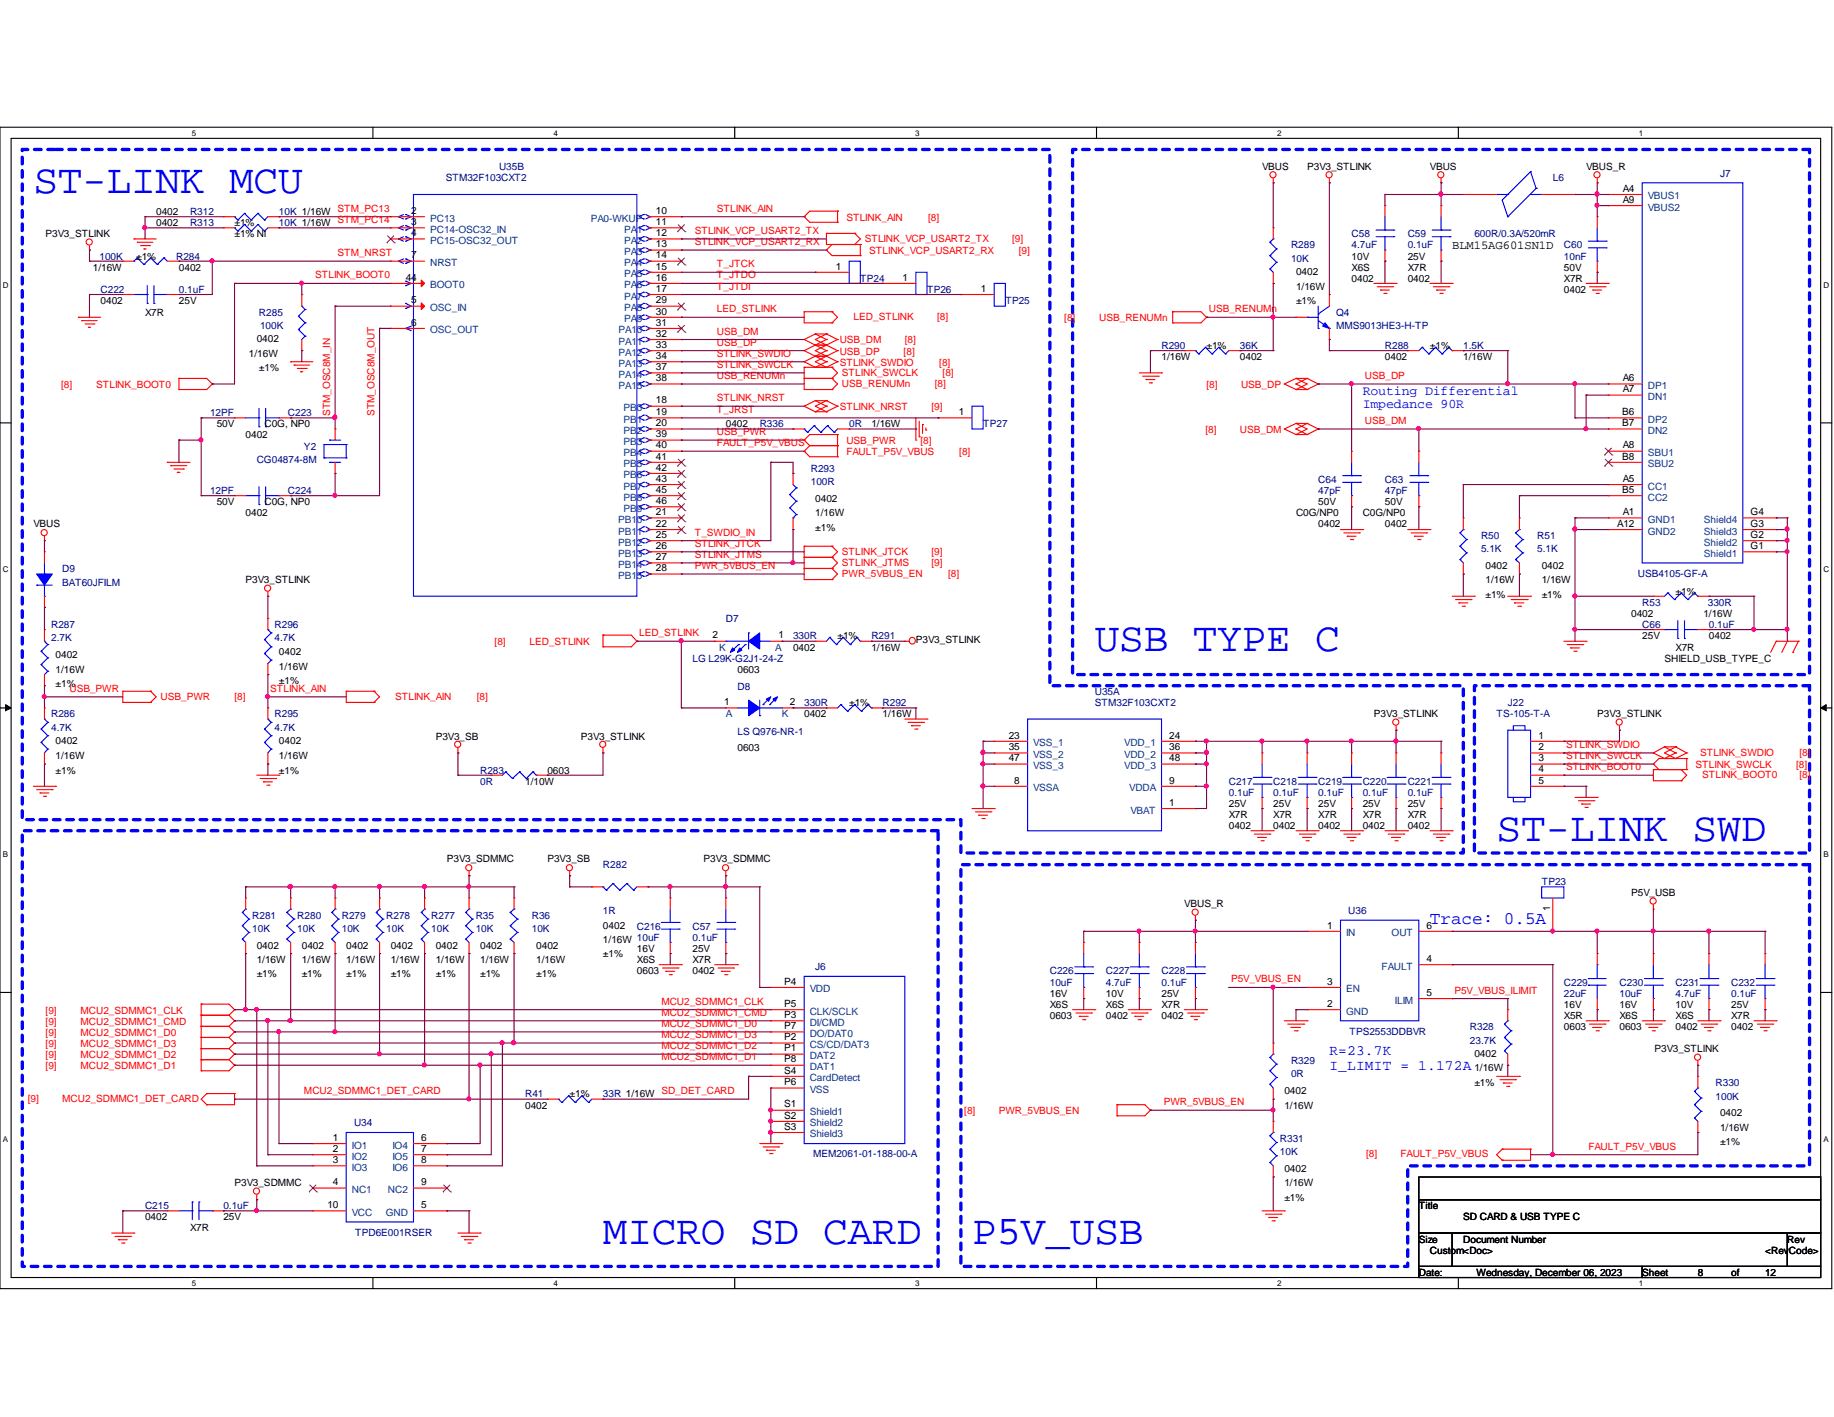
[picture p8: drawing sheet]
<svg xmlns="http://www.w3.org/2000/svg" width="279mm" height="216mm" viewBox="0 0 279 216" stroke-linecap="round" stroke-linejoin="round" font-family="sans-serif">
<defs><g id="words">
<g font-size="6.3" fill="#00f">
<text x="5.1" y="29.5">ST-LINK MCU</text>
<text x="166.8" y="99.2">USB TYPE C</text>
<text x="228" y="128.2">ST-LINK SWD</text>
<text x="91.9" y="189.5">MICRO SD CARD</text>
<text x="148.1" y="189.5">P5V_USB</text>
</g>
<text font-size="2.7" fill="#00f" x="217.8" y="140.8">Trace: 0.5A</text>
<g font-size="2.2" fill="#00f">
<text x="202.5" y="160.8">R=23.7K</text>
<text x="202.5" y="163">I_LIMIT = 1.172A</text>
</g>
<g font-size="2" fill="#00f">
<text x="207.6" y="60.2">Routing Differential</text>
<text x="207.6" y="62.2">Impedance 90R</text>
</g>
<text font-size="1.9" x="221.2" y="37.9">BLM15AG601SN1D</text>
<g font-size="1.5" fill="#000080">
<text x="67.9" y="27.6">STM32F103CXT2</text>
<text x="76" y="25.9">U35B</text>
<text x="236.6" y="27.6">L6</text>
<text x="262" y="26.9">J7</text>
<text x="29" y="32.8">R312</text>
<text x="29" y="34.5">R313</text>
<text x="42.5" y="32.8">10K 1/16W</text>
<text x="42.5" y="34.5">10K 1/16W</text>
<text x="15.2" y="39.5">100K</text>
<text x="26.8" y="39.5">R284</text>
<text x="196.7" y="37.8">R289</text>
<text x="196.7" y="39.9">10K</text>
<text x="205.9" y="36.2">C58</text>
<text x="205.9" y="37.8">4.7uF</text>
<text x="214.5" y="36.2">C59</text>
<text x="214.5" y="37.8">0.1uF</text>
<text x="224.6" y="36.2">600R/0.3A/520mR</text>
<text x="238.3" y="37.8">C60</text>
<text x="238.3" y="39.5">10nF</text>
<text x="15.3" y="44.6">C222</text>
<text x="27.3" y="44.6">0.1uF</text>
<text x="131.1" y="42.9">TP24</text>
<text x="141.2" y="44.6">TP26</text>
<text x="153.2" y="46.3">TP25</text>
<text x="39.5" y="48.1">R285</text>
<text x="39.6" y="50.1">100K</text>
<text x="177" y="53.2">R290</text>
<text x="188.9" y="53.2">36K</text>
<text x="203.5" y="48.1">Q4</text>
<text x="203.5" y="50.1">MMS9013HE3-H-TP</text>
<text x="211" y="53.2">R288</text>
<text x="222.9" y="53.2">1.5K</text>
<text x="32" y="63.3">12PF</text>
<text x="43.9" y="63.3">C223</text>
<text x="115.7" y="65.1">R336</text>
<text x="129.4" y="65.1">0R</text>
<text x="149.8" y="65.1">TP27</text>
<text x="39.1" y="70.5">CG04874-8M</text>
<text x="46.3" y="68.5">Y2</text>
<text x="123.5" y="71.9">R293</text>
<text x="32" y="75.3">12PF</text>
<text x="43.9" y="75.3">C224</text>
<text x="123.5" y="73.9">100R</text>
<text x="200.8" y="73.6">C64</text>
<text x="200.8" y="75.3">47pF</text>
<text x="211" y="73.6">C63</text>
<text x="211" y="75.3">47pF</text>
<text x="225.6" y="82.1">R50</text>
<text x="234.2" y="82.1">R51</text>
<text x="9.5" y="87.2">D9</text>
<text x="9.5" y="89.2">BAT60JFILM</text>
<text x="225.6" y="84.2">5.1K</text>
<text x="234.2" y="84.2">5.1K</text>
<text x="249.5" y="87.9">USB4105-GF-A</text>
<text x="7.8" y="95.7">R287</text>
<text x="41.8" y="95.7">R296</text>
<text x="110.6" y="94.8">D7</text>
<text x="250.2" y="92.3">R53</text>
<text x="250.2" y="95.7">C66</text>
<text x="260.2" y="92.3">330R</text>
<text x="260.3" y="95.7">0.1uF</text>
<text x="7.8" y="97.7">2.7K</text>
<text x="41.8" y="97.7">4.7K</text>
<text x="105.5" y="100.8">LG L29K-G2J1-24-Z</text>
<text x="120.8" y="97.4">330R</text>
<text x="132.8" y="97.4">R291</text>
<text x="112.4" y="105.1">D8</text>
<text x="122.5" y="107.6">330R</text>
<text x="134.5" y="107.6">R292</text>
<text x="166.8" y="105.9">U35A</text>
<text x="166.8" y="107.6">STM32F103CXT2</text>
<text x="229.7" y="107.6">J22</text>
<text x="7.8" y="109.3">R286</text>
<text x="7.8" y="111.3">4.7K</text>
<text x="41.8" y="109.3">R295</text>
<text x="41.8" y="111.3">4.7K</text>
<text x="112.4" y="112">LS Q976-NR-1</text>
<text x="228" y="109.3">TS-105-T-A</text>
<text x="73.2" y="117.9">R283</text>
<text x="73.2" y="119.5">0R</text>
<text x="187.2" y="119.5">C217</text>
<text x="194" y="119.5">C218</text>
<text x="200.8" y="119.5">C219</text>
<text x="207.6" y="119.5">C220</text>
<text x="214.5" y="119.5">C221</text>
<text x="187.2" y="121.2">0.1uF</text>
<text x="194" y="121.2">0.1uF</text>
<text x="200.8" y="121.2">0.1uF</text>
<text x="207.6" y="121.2">0.1uF</text>
<text x="214.5" y="121.2">0.1uF</text>
<text x="91.9" y="132.2">R282</text>
<text x="234.9" y="134.9">TP23</text>
<text x="38.4" y="140">R281</text>
<text x="38.4" y="142">10K</text>
<text x="45.3" y="140">R280</text>
<text x="45.3" y="142">10K</text>
<text x="52.1" y="140">R279</text>
<text x="52.1" y="142">10K</text>
<text x="58.8" y="140">R278</text>
<text x="58.8" y="142">10K</text>
<text x="65.7" y="140">R277</text>
<text x="65.7" y="142">10K</text>
<text x="72.5" y="140">R35</text>
<text x="72.5" y="142">10K</text>
<text x="81" y="140">R36</text>
<text x="81" y="142">10K</text>
<text x="91.9" y="139.3">1R</text>
<text x="97" y="141.6">C216</text>
<text x="105.5" y="141.6">C57</text>
<text x="105.5" y="143.3">0.1uF</text>
<text x="205.4" y="139.3">U36</text>
<text x="124.2" y="147.7">J6</text>
<text x="159.9" y="148.4">C226</text>
<text x="168.5" y="148.4">C227</text>
<text x="177" y="148.4">C228</text>
<text x="159.9" y="150.2">10uF</text>
<text x="168.5" y="150.2">4.7uF</text>
<text x="177" y="150.2">0.1uF</text>
<text x="238.3" y="150.2">C229</text>
<text x="238.3" y="151.9">22uF</text>
<text x="246.7" y="150.2">C230</text>
<text x="246.7" y="151.9">10uF</text>
<text x="255.3" y="150.2">C231</text>
<text x="255.3" y="151.9">4.7uF</text>
<text x="263.7" y="150.2">C232</text>
<text x="263.7" y="151.9">0.1uF</text>
<text x="205.6" y="157.6">TPS2553DDBVR</text>
<text x="223.9" y="157">R328</text>
<text x="223.9" y="159">23.7K</text>
<text x="80" y="167.2">R41</text>
<text x="91.9" y="167.2">33R 1/16W</text>
<text x="196.7" y="162.1">R329</text>
<text x="196.7" y="164.1">0R</text>
<text x="261.4" y="165.4">R330</text>
<text x="261.4" y="167.6">100K</text>
<text x="53.9" y="171.6">U34</text>
<text x="195" y="174">R331</text>
<text x="123.9" y="176.4">MEM2061-01-188-00-A</text>
<text x="195" y="176">10K</text>
<text x="22.1" y="184.2">C215</text>
<text x="34" y="184.2">0.1uF</text>
<text x="54.1" y="188.3">TPD6E001RSER</text>
</g>
<g font-size="1.5">
<text x="192.3" y="25.9">VBUS</text>
<text x="199.1" y="25.9">P3V3_STLINK</text>
<text x="217.8" y="25.9">VBUS</text>
<text x="241.6" y="25.9">VBUS_R</text>
<text x="247.2" y="29.2">A4</text>
<text x="23.8" y="32.8">0402</text>
<text x="23.8" y="34.5">0402</text>
<text x="35.7" y="34.5">±1%</text>
<text x="62.7" y="32.6">2</text>
<text x="62.7" y="34.3">3</text>
<text x="62.7" y="36">4</text>
<text x="99.9" y="32.6">10</text>
<text x="99.9" y="34.3">11</text>
<text x="99.9" y="36">12</text>
<text x="247.2" y="30.9">A9</text>
<text x="6.9" y="36.2">P3V3_STLINK</text>
<text x="14.1" y="41.2">1/16W</text>
<text x="20.7" y="39.5">±1%</text>
<text x="27.3" y="41.2">0402</text>
<text x="35.7" y="36.2">±1% NI</text>
<text x="62.7" y="39.4">7</text>
<text x="99.9" y="37.7">13</text>
<text x="99.9" y="39.4">14</text>
<text x="99.9" y="41.1">15</text>
<text x="127.3" y="41.1">1</text>
<text x="197.4" y="41.9">0402</text>
<text x="205.9" y="39.5">10V</text>
<text x="205.9" y="41.2">X6S</text>
<text x="214.5" y="41.2">X7R</text>
<text x="214.5" y="39.5">25V</text>
<text x="238.3" y="41.2">50V</text>
<text x="15.3" y="46.3">0402</text>
<text x="27.3" y="46.3">25V</text>
<text x="61.8" y="42.8">44</text>
<text x="62.7" y="46.2">5</text>
<text x="99.9" y="42.8">16</text>
<text x="99.9" y="44.4">17</text>
<text x="99.9" y="46.2">29</text>
<text x="99.9" y="47.9">30</text>
<text x="137.5" y="42.8">1</text>
<text x="149.4" y="44.4">1</text>
<text x="197.4" y="44.1">1/16W</text>
<text x="197.4" y="46.3">±1%</text>
<text x="205.9" y="42.9">0402</text>
<text x="214.5" y="42.9">0402</text>
<text x="238.3" y="42.9">X7R</text>
<text x="238.3" y="44.6">0402</text>
<text x="22.1" y="48.1">X7R</text>
<text x="39.1" y="52.2">0402</text>
<text x="62.7" y="49.6">6</text>
<text x="99.9" y="49.6">31</text>
<text x="99.9" y="51.3">32</text>
<text x="99.9" y="53">33</text>
<text x="183.8" y="53.2">±1%</text>
<text x="217.8" y="53.2">±1%</text>
<text x="37.9" y="54.4">1/16W</text>
<text x="39.5" y="56.6">±1%</text>
<text x="99.9" y="54.7">34</text>
<text x="99.9" y="56.4">37</text>
<text x="99.9" y="58.1">38</text>
<text x="177" y="54.9">1/16W</text>
<text x="188.9" y="54.9">0402</text>
<text x="211" y="54.9">0402</text>
<text x="222.9" y="54.9">1/16W</text>
<text x="247.2" y="59.8">A7</text>
<text x="247.2" y="58.1">A6</text>
<text x="33" y="65.1">50V</text>
<text x="40.3" y="65.1">C0G, NP0</text>
<text x="99.9" y="61.5">18</text>
<text x="99.9" y="63.2">19</text>
<text x="99.9" y="64.9">20</text>
<text x="110.6" y="65.1">0402</text>
<text x="132.8" y="65.1">1/16W</text>
<text x="146" y="63.2">1</text>
<text x="247.1" y="63.2">B6</text>
<text x="247.1" y="64.9">B7</text>
<text x="37.4" y="66.8">0402</text>
<text x="99.9" y="66.6">39</text>
<text x="99.9" y="68.3">40</text>
<text x="99.9" y="70">41</text>
<text x="99.9" y="71.7">42</text>
<text x="247.1" y="70">B8</text>
<text x="247.2" y="68.3">A8</text>
<text x="33" y="77">50V</text>
<text x="40.3" y="77">C0G, NP0</text>
<text x="99.9" y="73.4">43</text>
<text x="99.9" y="75.1">45</text>
<text x="99.9" y="76.8">46</text>
<text x="124.2" y="76.5">0402</text>
<text x="200.8" y="77">50V</text>
<text x="211" y="77">50V</text>
<text x="247.1" y="75.1">B5</text>
<text x="247.2" y="73.4">A5</text>
<text x="5.1" y="80.3">VBUS</text>
<text x="37.4" y="78.7">0402</text>
<text x="99.9" y="78.5">21</text>
<text x="99.9" y="80.3">22</text>
<text x="99.9" y="82">25</text>
<text x="99.9" y="83.7">26</text>
<text x="124.2" y="78.7">1/16W</text>
<text x="124.2" y="80.9">±1%</text>
<text x="197.4" y="78.7">C0G/NP0</text>
<text x="200.8" y="80.3">0402</text>
<text x="207.6" y="78.7">C0G/NP0</text>
<text x="211" y="80.3">0402</text>
<text x="246.4" y="80.3">A12</text>
<text x="247.2" y="78.5">A1</text>
<text x="266.7" y="83.7">G1</text>
<text x="266.7" y="82">G2</text>
<text x="266.7" y="80.3">G3</text>
<text x="266.7" y="78.5">G4</text>
<text x="37.4" y="88.9">P3V3_STLINK</text>
<text x="99.9" y="85.3">27</text>
<text x="99.9" y="87">28</text>
<text x="226.3" y="86.7">0402</text>
<text x="226.3" y="88.9">1/16W</text>
<text x="234.9" y="86.7">0402</text>
<text x="234.9" y="88.9">1/16W</text>
<text x="226.3" y="91.1">±1%</text>
<text x="234.9" y="91.1">±1%</text>
<text x="248.5" y="94">0402</text>
<text x="255.3" y="90.6">±1%</text>
<text x="259.5" y="94">1/16W</text>
<text x="8.5" y="100.3">0402</text>
<text x="42.5" y="99.8">0402</text>
<text x="108.5" y="97.3">2</text>
<text x="118.6" y="97.3">1</text>
<text x="120.8" y="99.1">0402</text>
<text x="127.6" y="97.4">±1%</text>
<text x="132.8" y="99.1">1/16W</text>
<text x="139.5" y="98">P3V3_STLINK</text>
<text x="250.2" y="97.4">25V</text>
<text x="253.6" y="100.8">SHIELD_USB_TYPE_C</text>
<text x="255.3" y="99.1">X7R</text>
<text x="260.3" y="97.4">0402</text>
<text x="8.5" y="102.5">1/16W</text>
<text x="8.5" y="104.7">±1%</text>
<text x="42.5" y="102">1/16W</text>
<text x="42.5" y="104.2">±1%</text>
<text x="110.3" y="107.4">1</text>
<text x="112.4" y="102.5">0603</text>
<text x="120.3" y="107.4">2</text>
<text x="129.4" y="107.6">±1%</text>
<text x="8.5" y="113.4">0402</text>
<text x="42.5" y="113.4">0402</text>
<text x="66.4" y="112.7">P3V3_SB</text>
<text x="88.5" y="112.7">P3V3_STLINK</text>
<text x="122.5" y="109.3">0402</text>
<text x="134.5" y="109.3">1/16W</text>
<text x="153.7" y="112.5">23</text>
<text x="178.1" y="112.5">24</text>
<text x="209.3" y="109.3">P3V3_STLINK</text>
<text x="234.4" y="112.5">1</text>
<text x="243.3" y="109.3">P3V3_STLINK</text>
<text x="8.5" y="115.6">1/16W</text>
<text x="8.5" y="117.9">±1%</text>
<text x="42.5" y="115.6">1/16W</text>
<text x="42.5" y="117.9">±1%</text>
<text x="80" y="119.5">1/10W</text>
<text x="83.4" y="117.9">0603</text>
<text x="112.4" y="114.4">0603</text>
<text x="153.7" y="114.3">35</text>
<text x="153.7" y="116">47</text>
<text x="154.5" y="119.4">8</text>
<text x="178.1" y="114.3">36</text>
<text x="178.1" y="116">48</text>
<text x="178.1" y="119.4">9</text>
<text x="234.4" y="114.3">2</text>
<text x="234.4" y="116">3</text>
<text x="234.4" y="117.7">4</text>
<text x="234.4" y="119.4">5</text>
<text x="178.1" y="122.8">1</text>
<text x="187.2" y="124.6">X7R</text>
<text x="187.2" y="122.9">25V</text>
<text x="194" y="124.6">X7R</text>
<text x="194" y="122.9">25V</text>
<text x="200.8" y="124.6">X7R</text>
<text x="200.8" y="122.9">25V</text>
<text x="207.6" y="124.6">X7R</text>
<text x="207.6" y="122.9">25V</text>
<text x="214.5" y="124.6">X7R</text>
<text x="214.5" y="122.9">25V</text>
<text x="68.1" y="131.4">P3V3_SDMMC</text>
<text x="83.4" y="131.4">P3V3_SB</text>
<text x="107.2" y="131.4">P3V3_SDMMC</text>
<text x="187.2" y="126.3">0402</text>
<text x="194" y="126.3">0402</text>
<text x="200.8" y="126.3">0402</text>
<text x="207.6" y="126.3">0402</text>
<text x="214.5" y="126.3">0402</text>
<text x="248.5" y="136.6">P5V_USB</text>
<text x="91.9" y="141.5">0402</text>
<text x="91.9" y="143.7">1/16W 10uF</text>
<text x="180.4" y="138.3">VBUS_R</text>
<text x="202.2" y="141.5">1</text>
<text x="217.3" y="141.5">6</text>
<text x="236.1" y="138.9" transform="rotate(-90 236.1 138.9)">1</text>
<text x="39.1" y="144.5">0402</text>
<text x="39.1" y="146.7">1/16W</text>
<text x="39.1" y="148.9">±1%</text>
<text x="46" y="144.5">0402</text>
<text x="46" y="146.7">1/16W</text>
<text x="46" y="148.9">±1%</text>
<text x="52.7" y="144.5">0402</text>
<text x="52.7" y="146.7">1/16W</text>
<text x="52.7" y="148.9">±1%</text>
<text x="59.5" y="144.5">0402</text>
<text x="59.5" y="146.7">1/16W</text>
<text x="59.5" y="148.9">±1%</text>
<text x="66.4" y="144.5">0402</text>
<text x="66.4" y="146.7">1/16W</text>
<text x="66.4" y="148.9">±1%</text>
<text x="73.2" y="144.5">0402</text>
<text x="73.2" y="146.7">1/16W</text>
<text x="73.2" y="148.9">±1%</text>
<text x="81.7" y="144.5">0402</text>
<text x="81.7" y="146.7">1/16W</text>
<text x="81.7" y="148.9">±1%</text>
<text x="91.9" y="145.9">±1%</text>
<text x="97" y="145">16V</text>
<text x="97" y="146.7">X6S</text>
<text x="97" y="148.4">0603</text>
<text x="105.5" y="146.7">X7R</text>
<text x="105.5" y="145">25V</text>
<text x="105.5" y="148.4">0402</text>
<text x="217.3" y="146.6">4</text>
<text x="119.5" y="155.1">P3</text>
<text x="119.5" y="150">P4</text>
<text x="119.5" y="153.4">P5</text>
<text x="159.9" y="151.9">16V</text>
<text x="159.9" y="153.6">X6S</text>
<text x="159.9" y="155.3">0603</text>
<text x="168.5" y="151.9">10V</text>
<text x="168.5" y="153.6">X6S</text>
<text x="168.5" y="155.3">0402</text>
<text x="177" y="153.6">X7R</text>
<text x="177" y="151.9">25V</text>
<text x="177" y="155.3">0402</text>
<text x="202.2" y="153.4">2</text>
<text x="202.2" y="150">3</text>
<text x="217.3" y="151.7">5</text>
<text x="238.3" y="153.6">16V</text>
<text x="238.3" y="155.3">X5R</text>
<text x="246.7" y="153.6">16V</text>
<text x="246.7" y="155.3">X6S</text>
<text x="255.3" y="153.6">10V</text>
<text x="255.3" y="155.3">X6S</text>
<text x="263.7" y="155.3">X7R</text>
<text x="263.7" y="153.6">25V</text>
<text x="119.5" y="160.2">P1</text>
<text x="119.5" y="158.5">P2</text>
<text x="119.5" y="156.8">P7</text>
<text x="119.5" y="161.9">P8</text>
<text x="224.6" y="161">0402</text>
<text x="238.3" y="157">0603</text>
<text x="246.7" y="157">0603</text>
<text x="252.1" y="160.4">P3V3_STLINK</text>
<text x="255.3" y="157">0402</text>
<text x="263.7" y="157">0402</text>
<text x="86.8" y="167.2">±1%</text>
<text x="119.5" y="165.4">P6</text>
<text x="119.5" y="163.6">S4</text>
<text x="195.7" y="166.6">0402</text>
<text x="224.6" y="163.2">1/16W</text>
<text x="224.6" y="165.4">±1%</text>
<text x="50.7" y="173.8">1</text>
<text x="64.2" y="173.8">6</text>
<text x="80" y="168.9">0402</text>
<text x="119.5" y="168.7">S1</text>
<text x="119.5" y="170.4">S2</text>
<text x="119.5" y="172.1">S3</text>
<text x="195.7" y="168.9">1/16W</text>
<text x="262" y="170.1">0402</text>
<text x="262" y="172.3">1/16W</text>
<text x="50.7" y="175.5">2</text>
<text x="50.7" y="177.2">3</text>
<text x="64.2" y="175.5">7</text>
<text x="64.2" y="177.2">8</text>
<text x="195.7" y="178.6">0402</text>
<text x="262" y="174.5">±1%</text>
<text x="22.1" y="185.9">0402</text>
<text x="34" y="185.9">25V</text>
<text x="35.7" y="180.8">P3V3_SDMMC</text>
<text x="49.9" y="184.1">10</text>
<text x="50.7" y="180.6">4</text>
<text x="64.2" y="180.6">9</text>
<text x="64.2" y="184.1">5</text>
<text x="195.7" y="180.8">1/16W</text>
<text x="195.7" y="183">±1%</text>
<text x="216.2" y="184.2">Title</text>
<text x="222.9" y="185.9">SD CARD &amp; USB TYPE C</text>
<text x="29" y="187.6">X7R</text>
<text x="216.2" y="189.3">Size</text>
<text x="217.8" y="191">Custom&lt;Doc&gt;</text>
<text x="222.9" y="189.3">Document Number</text>
<text x="268.9" y="191">&lt;RevCode&gt;</text>
<text x="272.3" y="189.3">Rev</text>
<text x="216.2" y="194.4">Date:</text>
<text x="225" y="194.4">Wednesday, December 06, 2023</text>
<text x="250.2" y="194.4">Sheet</text>
<text x="258.7" y="194.4">8</text>
<text x="263.7" y="194.4">of</text>
<text x="268.9" y="194.4">12</text>
</g>
<g font-size="1.5" fill="#f00">
<text x="51.4" y="32.3">STM_PC13</text>
<text x="51.4" y="34">STM_PC14</text>
<text x="105.8" y="35.6">STLINK_VCP_USART2_TX</text>
<text x="109.2" y="32.3">STLINK_AIN</text>
<text x="128.9" y="33.6">STLINK_AIN</text>
<text x="141.4" y="33.6">[8]</text>
<text x="51.4" y="39">STM_NRST</text>
<text x="105.8" y="37.3">STLINK_VCP_USART2_RX</text>
<text x="109.2" y="40.7">T_JTCK</text>
<text x="131.7" y="36.8">STLINK_VCP_USART2_TX</text>
<text x="132.4" y="38.7">STLINK_VCP_USART2_RX</text>
<text x="154.2" y="36.8">[9]</text>
<text x="155.2" y="38.7">[9]</text>
<text x="48" y="42.4">STLINK_BOOT0</text>
<text x="109.2" y="47.6">LED_STLINK</text>
<text x="109.2" y="42.4">T_JTDO</text>
<text x="109.2" y="44.1">T_JTDI</text>
<text x="184.1" y="47.6">USB_RENUMn</text>
<text x="109.2" y="52.7">USB_DP</text>
<text x="109.2" y="51">USB_DM</text>
<text x="127.9" y="52.3">USB_DM</text>
<text x="130" y="48.8">LED_STLINK</text>
<text x="137.8" y="52.3">[8]</text>
<text x="142.7" y="48.8">[8]</text>
<text x="162.1" y="48.9">[8]</text>
<text x="167.5" y="48.9">USB_RENUMn</text>
<text x="9.3" y="59.1">[8]</text>
<text x="14.6" y="59.1">STLINK_BOOT0</text>
<text x="109.2" y="57.7">USB_RENUMn</text>
<text x="109.2" y="54.4">STLINK_SWDIO</text>
<text x="109.2" y="56">STLINK_SWCLK</text>
<text x="127.9" y="54">USB_DP</text>
<text x="127.9" y="55.7">STLINK_SWDIO</text>
<text x="128.3" y="58.9">USB_RENUMn</text>
<text x="128.3" y="57.2">STLINK_SWCLK</text>
<text x="137.7" y="54">[8]</text>
<text x="142.4" y="58.9">[8]</text>
<text x="143.1" y="55.7">[8]</text>
<text x="143.6" y="57.2">[8]</text>
<text x="183.8" y="59.1">[8]</text>
<text x="189.1" y="59.1">USB_DP</text>
<text x="207.9" y="57.7">USB_DP</text>
<text x="50.3" y="63.3" transform="rotate(-90 50.3 63.3)">STM_OSC8M_IN</text>
<text x="57.1" y="63.3" transform="rotate(-90 57.1 63.3)">STM_OSC8M_OUT</text>
<text x="109.2" y="62.9">T_JRST</text>
<text x="109.2" y="61.1">STLINK_NRST</text>
<text x="127.9" y="62.5">STLINK_NRST</text>
<text x="141.9" y="62.5">[9]</text>
<text x="183.6" y="66">[8]</text>
<text x="188.9" y="66">USB_DM</text>
<text x="207.9" y="64.6">USB_DM</text>
<text x="109.2" y="66.3">USB_PWR</text>
<text x="109.2" y="68">FAULT_P5V_VBUS</text>
<text x="128.9" y="67.6">USB_PWR</text>
<text x="128.9" y="69.3">FAULT_P5V_VBUS</text>
<text x="140.2" y="67.6">[8]</text>
<text x="146.1" y="69.3">[8]</text>
<text x="105.8" y="81.6">T_SWDIO_IN</text>
<text x="105.8" y="83.3">STLINK_JTCK</text>
<text x="105.8" y="85">STLINK_JTMS</text>
<text x="105.8" y="86.7">PWR_5VBUS_EN</text>
<text x="128.3" y="84.5">STLINK_JTCK</text>
<text x="128.3" y="86.2">STLINK_JTMS</text>
<text x="128.3" y="87.9">PWR_5VBUS_EN</text>
<text x="141.9" y="84.5">[9]</text>
<text x="141.9" y="86.2">[9]</text>
<text x="144.4" y="87.9">[8]</text>
<text x="75.4" y="98.2">[8]</text>
<text x="80.7" y="98.2">LED_STLINK</text>
<text x="97.4" y="96.9">LED_STLINK</text>
<text x="10.6" y="105.4">USB_PWR</text>
<text x="24.5" y="106.6">USB_PWR</text>
<text x="35.7" y="106.6">[8]</text>
<text x="41.1" y="105.4">STLINK_AIN</text>
<text x="60.2" y="106.6">STLINK_AIN</text>
<text x="72.6" y="106.6">[8]</text>
<text x="238.6" y="114">STLINK_SWDIO</text>
<text x="238.6" y="115.7">STLINK_SWCLK</text>
<text x="238.6" y="117.3">STLINK_BOOT0</text>
<text x="258.3" y="117">STLINK_SWCLK</text>
<text x="259" y="115.2">STLINK_SWDIO</text>
<text x="259.3" y="118.5">STLINK_BOOT0</text>
<text x="273.6" y="117">[8]</text>
<text x="274.2" y="115.2">[8]</text>
<text x="274.2" y="118.5">[8]</text>
<text x="187.5" y="149.7">P5V_VBUS_EN</text>
<text x="6.9" y="154.4">[9]</text>
<text x="12.3" y="154.4">MCU2_SDMMC1_CLK</text>
<text x="100.8" y="153.1">MCU2_SDMMC1_CLK</text>
<text x="100.8" y="154.8">MCU2_SDMMC1_CMD</text>
<text x="221.6" y="151.4">P5V_VBUS_ILIMIT</text>
<text x="6.9" y="156.1">[9]</text>
<text x="6.9" y="157.8">[9]</text>
<text x="6.9" y="159.5">[9]</text>
<text x="6.9" y="161.2">[9]</text>
<text x="12.3" y="156.1">MCU2_SDMMC1_CMD</text>
<text x="12.3" y="157.8">MCU2_SDMMC1_D0</text>
<text x="12.3" y="159.5">MCU2_SDMMC1_D3</text>
<text x="12.3" y="161.2">MCU2_SDMMC1_D2</text>
<text x="100.8" y="156.5">MCU2_SDMMC1_D0</text>
<text x="100.8" y="158.2">MCU2_SDMMC1_D3</text>
<text x="100.8" y="159.9">MCU2_SDMMC1_D2</text>
<text x="100.8" y="161.5">MCU2_SDMMC1_D1</text>
<text x="4.2" y="167.9">[9]</text>
<text x="6.9" y="162.9">[9]</text>
<text x="9.5" y="167.9">MCU2_SDMMC1_DET_CARD</text>
<text x="12.3" y="162.9">MCU2_SDMMC1_D1</text>
<text x="46.3" y="166.7">MCU2_SDMMC1_DET_CARD</text>
<text x="100.8" y="166.7">SD_DET_CARD</text>
<text x="146.9" y="169.8">[8]</text>
<text x="152.1" y="169.8">PWR_5VBUS_EN</text>
<text x="177.3" y="168.4">PWR_5VBUS_EN</text>
<text x="208.1" y="176.4">[8]</text>
<text x="213.4" y="176.4">FAULT_P5V_VBUS</text>
<text x="242" y="175.2">FAULT_P5V_VBUS</text>
</g>
<g font-size="1.5" fill="#004080">
<text x="65.5" y="33.8">PC13</text>
<text x="65.5" y="35.5">PC14-OSC32_IN</text>
<text x="90" y="33.8">PA0-WKUP</text>
<text x="95.1" y="35.5">PA1</text>
<text x="251" y="30.4">VBUS1</text>
<text x="251" y="32.1">VBUS2</text>
<text x="65.5" y="37.2">PC15-OSC32_OUT</text>
<text x="65.5" y="40.6">NRST</text>
<text x="95.1" y="37.2">PA2</text>
<text x="95.1" y="38.9">PA3</text>
<text x="95.1" y="40.6">PA4</text>
<text x="65.5" y="43.9">BOOT0</text>
<text x="65.5" y="47.4">OSC_IN</text>
<text x="95.1" y="42.2">PA5</text>
<text x="95.1" y="43.9">PA6</text>
<text x="95.1" y="45.6">PA7</text>
<text x="95.1" y="47.4">PA8</text>
<text x="65.5" y="50.8">OSC_OUT</text>
<text x="94.2" y="50.8">PA10</text>
<text x="94.2" y="52.5">PA11</text>
<text x="95.1" y="49.1">PA9</text>
<text x="94.2" y="54.2">PA12</text>
<text x="94.2" y="55.9">PA13</text>
<text x="94.2" y="57.6">PA14</text>
<text x="94.2" y="59.3">PA15</text>
<text x="251" y="59.3">DP1</text>
<text x="95" y="62.7">PB0</text>
<text x="95" y="64.4">PB1</text>
<text x="251" y="61">DN1</text>
<text x="251" y="64.4">DP2</text>
<text x="95" y="66.1">PB2</text>
<text x="95" y="67.8">PB3</text>
<text x="95" y="69.5">PB4</text>
<text x="95" y="71.2">PB5</text>
<text x="251" y="69.5">SBU1</text>
<text x="251" y="71.2">SBU2</text>
<text x="251" y="66.1">DN2</text>
<text x="95" y="72.9">PB6</text>
<text x="95" y="74.6">PB7</text>
<text x="95" y="76.3">PB8</text>
<text x="95" y="78">PB9</text>
<text x="251" y="74.6">CC1</text>
<text x="251" y="76.3">CC2</text>
<text x="94.1" y="79.7">PB10</text>
<text x="94.1" y="81.4">PB11</text>
<text x="94.1" y="83.1">PB12</text>
<text x="251" y="79.7">GND1</text>
<text x="251" y="81.4">GND2</text>
<text x="259.6" y="83.1">Shield2</text>
<text x="259.6" y="81.4">Shield3</text>
<text x="259.6" y="79.7">Shield4</text>
<text x="94.1" y="84.8">PB13</text>
<text x="94.1" y="86.5">PB14</text>
<text x="94.1" y="88.2">PB15</text>
<text x="259.6" y="84.8">Shield1</text>
<text x="109.6" y="99.1">K</text>
<text x="118.1" y="99.1">A</text>
<text x="110.6" y="109.3">A</text>
<text x="119.1" y="109.3">K</text>
<text x="157.4" y="113.7">VSS_1</text>
<text x="171.3" y="113.7">VDD_1</text>
<text x="157.4" y="115.5">VSS_2</text>
<text x="157.4" y="117.2">VSS_3</text>
<text x="171.3" y="115.5">VDD_2</text>
<text x="171.3" y="117.2">VDD_3</text>
<text x="157.4" y="120.6">VSSA</text>
<text x="172" y="120.6">VDDA</text>
<text x="172.2" y="124">VBAT</text>
<text x="205.1" y="142.7">IN</text>
<text x="212" y="142.7">OUT</text>
<text x="210.5" y="147.7">FAULT</text>
<text x="123.4" y="151.2">VDD</text>
<text x="123.4" y="154.6">CLK/SCLK</text>
<text x="205.1" y="154.6">GND</text>
<text x="205.1" y="151.2">EN</text>
<text x="212.5" y="152.9">ILIM</text>
<text x="123.4" y="161.4">DAT2</text>
<text x="123.4" y="159.7">CS/CD/DAT3</text>
<text x="123.4" y="156.3">DI/CMD</text>
<text x="123.4" y="158">DO/DAT0</text>
<text x="123.4" y="166.5">VSS</text>
<text x="123.4" y="163.1">DAT1</text>
<text x="123.4" y="164.8">CardDetect</text>
<text x="123.4" y="169.9">Shield1</text>
<text x="123.4" y="171.6">Shield2</text>
<text x="123.4" y="173.3">Shield3</text>
<text x="53.6" y="175">IO1</text>
<text x="53.6" y="176.7">IO2</text>
<text x="53.6" y="178.4">IO3</text>
<text x="59.8" y="175">IO4</text>
<text x="59.8" y="176.7">IO5</text>
<text x="59.8" y="178.4">IO6</text>
<text x="53.6" y="181.8">NC1</text>
<text x="53.6" y="185.3">VCC</text>
<text x="58.8" y="185.3">GND</text>
<text x="59.1" y="181.8">NC2</text>
</g>
<g font-size="1.2">
<text x="29.2" y="20.7">5</text>
<text x="84.3" y="20.7">4</text>
<text x="139.4" y="20.7">3</text>
<text x="194.6" y="20.7">2</text>
<text x="249.7" y="20.7">1</text>
<text x=".4" y="43.9">D</text>
<text x="277.8" y="43.9">D</text>
<text x=".4" y="87.2">C</text>
<text x="277.8" y="87.2">C</text>
<text x=".4" y="130.6">B</text>
<text x="277.8" y="130.6">B</text>
<text x=".4" y="174">A</text>
<text x="277.8" y="174">A</text>
<text x="29.2" y="195.9">5</text>
<text x="84.3" y="195.9">4</text>
<text x="139.4" y="195.9">3</text>
<text x="194.6" y="195.9">2</text>
<text x="249.7" y="195.9">1</text>
</g>
</g></defs>
<path d="M0 19.4h279.1v176.9h-279.1zM1.7 21.1h275.7v173.5h-275.7z" fill="none" stroke="#000" stroke-width=".17"/>
<g fill="#fff">
<path d="M29.2 19.6h.5v1.2h-.5z"/>
<path d="M29.2 194.8h.5v1.3h-.5z"/>
</g>
<path d="M56.8 19.4v1.7M56.8 194.6v1.7" fill="none" stroke="#000" stroke-width=".17"/>
<g fill="#fff">
<path d="M84.3 19.6h.5v1.2h-.5z"/>
<path d="M84.3 194.8h.5v1.3h-.5z"/>
</g>
<path d="M111.9 19.4v1.7M111.9 194.6v1.7" fill="none" stroke="#000" stroke-width=".17"/>
<g fill="#fff">
<path d="M139.4 19.6h.6v1.2h-.6z"/>
<path d="M139.4 194.8h.6v1.3h-.6z"/>
</g>
<path d="M167 19.4v1.7M167 194.6v1.7" fill="none" stroke="#000" stroke-width=".17"/>
<g fill="#fff">
<path d="M194.6 19.6h.5v1.2h-.5z"/>
<path d="M194.6 194.8h.5v1.3h-.5z"/>
</g>
<path d="M222.2 19.4v1.7M222.2 194.6v1.7" fill="none" stroke="#000" stroke-width=".17"/>
<g fill="#fff">
<path d="M249.7 19.6h.5v1.2h-.5z"/>
<path d="M249.7 194.8h.5v1.3h-.5z"/>
<path d="M.4 42.8h.7v1.2h-.7z"/>
<path d="M277.8 42.8h.7v1.2h-.7z"/>
<path d="M.4 86.1h.7v1.3h-.7z"/>
<path d="M277.8 86.1h.7v1.3h-.7z"/>
</g>
<path d="M0 64.4h1.7M277.4 64.4h1.7" fill="none" stroke="#000" stroke-width=".17"/>
<g fill="#fff">
<path d="M.4 129.5h.7v1.3h-.7z"/>
<path d="M277.8 129.5h.7v1.3h-.7z"/>
</g>
<path d="M0 107.9h1.7M277.4 107.9h1.7" fill="none" stroke="#000" stroke-width=".17"/>
<path d="M.8 107.4l.9 .5-.9 .4zM277.4 107.9l.8-.5v.9z" fill="#000" stroke="#000" stroke-width=".15"/>
<g fill="#fff">
<path d="M.4 172.9h.7v1.3h-.7z"/>
<path d="M277.8 172.9h.7v1.3h-.7z"/>
</g>
<path d="M0 151.2h1.7M277.4 151.2h1.7M216.2 179.3h61.2v3.5h-61.2zM216.2 182.8h61.2v5.1h-61.2zM216.2 187.9h5v5.1h-5zM216.2 193h34v1.6h-34zM221.2 187.9h51.1v5.1h-51.1zM250.2 193h27.2v1.6h-27.2zM272.3 187.9h5.1v5.1h-5.1z" fill="none" stroke="#000" stroke-width=".17"/>
<path d="M3.4 22.8h156.5v81.7h63v25.5h-76.5v-5.1h-143zM163.4 22.8h112.3v80h-112.3zM224.6 104.5h51.1v25.5h-51.1zM3.4 126.6h139.5v66.4h-139.5zM146.4 131.7h129.3v45.9h-61.2v15.4h-68.1z" fill="none" stroke="#00f" stroke-width=".51" stroke-dasharray="1 1"/>
<g fill="none" stroke="#f00" stroke-width=".17">
<path d="M13.6 38.1h.1M13.6 37.4v.7M18.7 39.8h.1M18.7 39.8h1.7M20.4 36.4h.1M20.4 36.4h3.4M20.9 36.9h.1M20.9 36.9h2.4M21.4 37.4h1.4M21.9 37.9h.1M21.9 37.9h.4M22.8 37.4h.1"/>
<path d="M25.5 39.8h1.8M27.3 39.8h.1M34 33h.1M34 34.7h.1M34 33h1.7M34 34.7h1.7M40.8 33h1.7M40.8 34.7h1.7M42.5 33h.1M42.5 34.7h.1M59.5 33h.1M59.5 34.7h.1"/>
<path d="M59.5 36.4h.1M59.5 39.8h.1M59.5 36.4h5.2M59.5 33h5.2M59.5 34.7h5.2M59.5 39.8h5.2M98.7 36.4h5.1M98.7 33h5.1M98.7 34.7h5.1M98.7 38.1h5.1M98.7 39.8h5.1M103.8 33h.1"/>
<path d="M103.8 34.7h.1M103.8 36.4h.1M103.8 38.1h.1M103.8 39.8h.1M122.5 33h.1M122.5 33l.9 .9h4.2M125.9 38.1h.1M125.9 35.6h.1M125.9 38.1l.8 .8h4.4M125.9 35.6v1.7h5.2M125.9 35.6h4.3M126.7 37.3l-.8 .8"/>
<path d="M127.6 32.2h.1M127.6 33.9h.1M127.6 32.2v1.7M127.6 32.2h-4.2l-.9 .8M130.2 37.3h.1M130.2 35.6h.1M130.2 35.6l.9 .8-.9 .9M131.1 37.3h.1M131.1 38.9h.1M131.1 37.3v1.6M194 27.9h.1M194 34.7h.1"/>
<path d="M194 27.2v.7M194 34.7v1.7M202.5 27.9h.1M202.5 27.2v.7M211 31.3h.1M211 39.8h.1M211 31.3v1.7M211 38.1v1.7M219.5 27.9h.1M219.5 31.3h.1M219.5 39.8h.1M219.5 27.2v.7"/>
<path d="M219.5 31.3v1.7M219.5 38.1v1.7M222.9 29.6h.1M222.9 29.6h5.1M234.9 29.6h5M239.9 29.6h.1M243.3 27.9h.1M243.3 33h.1M243.3 27.2v.7M243.3 33v1.7M243.3 39.8v1.7M245 29.6h.1"/>
<path d="M245 31.3h.1M245 29.6h5.2M245 31.3h5.2M11.9 48.3h.1M11.9 48.3h3.4M12.4 48.9h.1M12.4 48.9h2.4M13 49.4h1.3M13.5 49.9h.1M13.5 49.9h.3M14.3 49.4h.1M18.7 44.9h.1"/>
<path d="M18.7 44.9h1.7M25.5 44.9h1.8M27.3 57.7h.1M27.3 59.4h.1M27.3 44.9h.1M27.3 57.7h4.2l.8 .8M27.3 57.7v1.7M32.3 58.5h.1M32.3 58.5l-.8 .9h-4.2M44.3 55.1h.1M44.3 55.1h3.4M44.8 55.6h.1"/>
<path d="M44.8 55.6h2.4M45.3 56.1h1.4M45.8 56.6h.1M45.8 56.6h.3M46 53.4h.1M46 44.9h.1M46 44.9v1.8M46 51.7v1.7M46.7 56.1h.1M59.5 43.2h.1M59.5 46.7h.1M59.5 50h.1"/>
<path d="M59.5 43.2h5.2M59.5 46.7h5.2M59.5 50h5.2M98.7 43.2h5.1M98.7 55.1h5.1M98.7 48.3h5.1M98.7 56.8h5.1M98.7 44.9h5.1M98.7 41.5h5.1M98.7 46.7h5.1M98.7 50h5.1M98.7 51.7h5.1"/>
<path d="M98.7 53.4h5.1M98.7 58.5h5.1M103.8 41.5h.1M103.8 43.2h.1M103.8 44.9h.1M103.8 46.7h.1M103.8 48.3h.1M103.8 50h.1M103.8 51.7h.1M103.8 53.4h.1M103.8 55.1h.1M103.8 56.8h.1"/>
<path d="M103.8 58.5h.1M122.5 53.4h.1M122.5 51.7h.1M122.5 57.7h.1M122.5 47.5h.1M122.5 55.1h.1M122.5 56h.1M122.5 53.4l3.4 1.7M122.5 51.7l3.4 1.7M122.5 47.5h4.2M122.5 47.5v1.7h4.2M122.5 57.7h4.2"/>
<path d="M122.5 56v3.4h4.2M122.5 56h4.2M122.5 55.1l1.7 .9M124.2 54.3h.1M124.2 52.6h.1M124.2 50.9h.1M124.2 56h.1M124.2 41.5h.1M124.2 54.3h1.7M124.2 52.6h1.7M124.2 50.9h1.7M124.2 50.9l-1.7 .8"/>
<path d="M124.2 50.9l1.7 .8M124.2 41.5h5.2M125.9 52.6h.1M125.9 54.3h.1M125.9 53.4h.1M125.9 50.9h.1M125.9 51.7h.1M125.9 56h.1M125.9 55.1h.1M125.9 50.9l-1.7 .8 3.4 1.7M125.9 51.7l-3.4 1.7M125.9 53.4l-3.4 1.7"/>
<path d="M125.9 50.9l1.7 .8M125.9 55.1l-1.7 .9M126.7 59.4h.1M126.7 57.7h.1M126.7 49.2h.1M126.7 47.5h.1M126.7 56h.1M126.7 57.7l.9 .8-.9 .9M126.7 47.5l.9 .8-.9 .9M126.7 56l.9 .8-.9 .9M127.6 53.4h.1M127.6 51.7h.1"/>
<path d="M127.6 55.1h.1M127.6 53.4l-3.4 1.7 1.7 .9M127.6 51.7l-3.4 1.7 3.4 1.7M127.6 55.1l-1.7 .9M134.5 43.2h.1M134.5 43.2h5M146.4 44.9h.1M146.4 44.9h5.1M173.6 56.8h3.4M174.1 57.3h2.3M174.6 57.8h.1M174.6 57.8h1.3"/>
<path d="M175.1 58.3h.3M175.4 58.3h.1M176.4 57.3h.1M177 56.8h.1M178.6 47.5h.1M178.6 49.2h.1M178.6 47.5h4.4l.8 .8M178.6 47.5v1.7M180.4 53.4h.1M180.4 53.4h1.7M183.8 48.3h.1M183.8 48.3l-.8 .9h-4.4"/>
<path d="M187.2 53.4h1.7M188.9 53.4h.1M194 43.2h.1M194 41.5v1.7M195.7 58.5h.1M195.7 58.5l1.7 .9M197.4 57.7h.1M197.4 59.4h.1M197.4 58.5h.1M197.4 48.3h.1M197.4 48.3h1.7M197.4 57.7h1.7"/>
<path d="M197.4 59.4h1.7M197.4 57.7l-1.7 .8M197.4 57.7l1.7 .8-1.7 .9M197.4 58.5l1.7 .9M199.1 59.4h.1M199.1 57.7h.1M199.1 57.7l1.7 .8M199.1 57.7l-1.7 .8M200.8 58.5h.1M200.8 58.5l-1.7 .9M202.5 44.9h.1M202.5 51.7h.1"/>
<path d="M202.5 44.9v1.8M202.5 50v1.7M209.3 43.2h3.4M209.8 43.7h2.4M210.3 44.2h.1M210.3 44.2h1.4M210.8 44.7h.4M211.2 44.7h.1M212.2 43.7h.1M212.7 43.2h.1M214.5 53.4h.1M214.5 53.4h1.7"/>
<path d="M217.8 43.2h3.4M218.4 43.7h2.3M218.9 44.2h.1M218.9 44.2h1.3M219.4 44.7h.3M219.7 44.7h.1M220.7 43.7h.1M221.2 43.2h.1M221.2 53.4h1.7M222.9 53.4h.1M241.6 43.2h3.4M242.1 43.7h2.4"/>
<path d="M242.7 44.2h.1M242.7 44.2h1.3M243.2 44.7h.3M243.3 41.5h.1M243.5 44.7h.1M244.5 43.7h.1M245 43.2h.1M245 58.5h.1M245 58.5h5.2M25.5 70.4h.1M25.5 70.4h3.5M26 71h.1"/>
<path d="M26 71h2.4M26.5 71.5h1.4M27 72h.1M27 72h.4M27.9 71.5h.1M35.7 75.5h.1M35.7 63.7h.1M35.7 75.5h1.7M35.7 63.7h1.7M42.5 75.5h1.8M42.5 63.7h1.8M44.3 75.5h.1"/>
<path d="M44.3 63.7h.1M51.1 72.1h.1M51.1 65.4h.1M51.1 65.4v1.7M51.1 70.4v1.7M98.7 70.4h5.1M98.7 75.5h5.1M98.7 63.7h5.1M98.7 65.4h5.1M98.7 61.9h5.1M98.7 67.1h5.1M98.7 68.7h5.1"/>
<path d="M98.7 72.1h5.1M98.7 73.8h5.1M98.7 77.2h5.1M98.7 78.9h5.1M103.8 61.9h.1M103.8 63.7h.1M103.8 65.4h.1M103.8 67.1h.1M103.8 68.7h.1M103.8 70.4h.1M103.8 72.1h.1M103.8 73.8h.1"/>
<path d="M103.8 75.5h.1M103.8 77.2h.1M103.8 78.9h.1M120.8 65.4h.1M120.8 72.1h.1M120.8 65.4h1.7M120.8 72.1v1.7M120.8 78.9v1.8M122.5 67.1h.1M122.5 61.9h.1M122.5 68.7h.1M122.5 67.1l.9 .8"/>
<path d="M122.5 61.9l1.7 .8M122.5 68.7l.9 .9h4.2M123.4 67.9l-.9 .8M123.4 67.9h4.2M124.2 62.7h.1M124.2 61h.1M124.2 62.7h1.7M124.2 61h1.7M124.2 61l-1.7 .9M124.2 61l1.7 .9M125.9 61h.1M125.9 62.7h.1"/>
<path d="M125.9 61.9h.1M125.9 61l1.7 .9M125.9 61l-1.7 .9 1.7 .8M125.9 61.9l-1.7 .8M127.6 66.2h.1M127.6 67.9h.1M127.6 61.9h.1M127.6 69.6h.1M127.6 66.2h-4.2l-.9 .9M127.6 66.2v3.4M127.6 61.9l-1.7 .8M127.6 65.4h1.8"/>
<path d="M129.4 65.4h.1M139.5 67.1h.1M139.5 63.7v3.4M140 66.5h.1M140 64.2v2.3M140.5 64.7h.1M140.5 64.7v1.3M141.1 65.5h.1M141.1 65.2v.3M142.9 63.7h.1M142.9 63.7h5.2M195.7 65.4h.1"/>
<path d="M195.7 65.4l1.7 .8M197.4 64.5h.1M197.4 66.2h.1M197.4 65.4h.1M197.4 66.2h1.7M197.4 64.5h1.7M197.4 64.5l-1.7 .9M197.4 64.5l1.7 .9-1.7 .8M197.4 65.4l1.7 .8M199.1 66.2h.1M199.1 64.5h.1M199.1 64.5l1.7 .9"/>
<path d="M199.1 64.5l-1.7 .9M200.8 65.4h.1M200.8 65.4l-1.7 .8M205.9 68.7h.1M205.9 77.2h.1M205.9 68.7v1.7M205.9 75.5v1.7M216.2 68.7h.1M216.2 77.2h.1M216.2 68.7v1.7M216.2 75.5v1.7M222.9 78.9h.1"/>
<path d="M222.9 78.9v1.8M231.5 78.9h.1M231.5 78.9v1.8M245 73.8h.1M245 75.5h.1M245 68.7h.1M245 70.4h.1M245 60.2h.1M245 63.7h.1M245 65.4h.1M245 78.9h.1M245 70.4h5.2"/>
<path d="M245 75.5h5.2M245 63.7h5.2M245 65.4h5.2M245 68.7h5.2M245 73.8h5.2M245 78.9h5.2M245 60.2h5.2M265.5 78.9h5.1M270.6 78.9h.1M6.8 82.4h.1M6.8 84.1h.1M6.8 92.5h.1"/>
<path d="M6.8 95.9h.1M6.8 81.7v.7M6.8 84.1v1.7M6.8 90.8v1.7M6.8 95.9v1.8M40.8 90.8h.1M40.8 94.2h.1M40.8 90.2v.6M40.8 94.2v1.7M91.9 96.8h.1M91.9 98.6h.1M91.9 96.8v1.8"/>
<path d="M91.9 96.8h4.3l.8 .9M97 97.7h.1M97 97.7l-.8 .9h-4.3M98.7 80.7h5.1M98.7 82.4h5.1M98.7 84.1h5.1M98.7 85.8h5.1M98.7 87.5h5.1M103.8 80.7h.1M103.8 82.4h.1M103.8 84.1h.1M103.8 85.8h.1"/>
<path d="M103.8 87.5h.1M108.9 97.7h.1M108.9 97.7h1.7M117.4 97.7h1.7M119.1 97.7h.1M120.8 80.7h.1M122.5 83.2h.1M122.5 84.9h.1M122.5 86.6h.1M122.5 83.2v5.1h4.2M122.5 83.2h4.2M122.5 84.9h4.2"/>
<path d="M122.5 86.6h4.2M124.2 97.7h.1M124.2 97.7h1.7M126.7 84.9h.1M126.7 83.2h.1M126.7 86.6h.1M126.7 88.3h.1M126.7 83.2l.9 .9-.9 .8M126.7 84.9l.9 .9-.9 .8M126.7 86.6l.9 .9-.9 .8M131.1 97.7h1.7M132.8 97.7h.1"/>
<path d="M137.8 97.7h.1M137.8 97.7h.7M204.2 80.7h3.4M204.7 81.2h2.4M205.2 81.7h.1M205.2 81.7h1.4M205.7 82.2h.4M206.1 82.2h.1M207.1 81.2h.1M207.6 80.7h.1M214.5 80.7h3.3M215 81.2h2.3"/>
<path d="M215.5 81.7h.1M215.5 81.7h1.3M216 82.2h.3M216.3 82.2h.1M217.3 81.2h.1M217.8 80.7h.1M221.2 90.8h3.4M221.7 91.4h2.4M222.2 91.9h.1M222.2 91.9h1.4M222.8 92.4h.3M222.9 87.5h.1"/>
<path d="M222.9 85.8v1.7M223.1 92.4h.1M224.1 91.4h.1M224.6 90.8h.1M229.7 90.8h3.5M230.2 91.4h2.5M230.7 91.9h.1M230.7 91.9h1.5M231.2 92.4h.4M231.5 87.5h.1M231.5 85.8v1.7M231.6 92.4h.1"/>
<path d="M232.7 91.4h.1M233.2 90.8h.1M238.3 97.7h3.3M238.8 98.2h2.3M239.3 98.7h.1M239.3 98.7h1.3M239.8 99.2h.3M240.1 99.2h.1M241.1 98.2h.1M241.6 97.7h.1M245 80.7h.1M245 80.7h5.2"/>
<path d="M251.9 90.8h.1M251.9 95.9h.1M251.9 90.8h1.7M251.9 95.9h1.7M258.7 90.8h1.6M258.7 95.9h1.6M260.3 90.8h.1M260.3 95.9h.1M265.5 80.7h5.1M265.5 82.4h5.1M265.5 84.1h5.1M270.6 97.7h.1"/>
<path d="M270.6 84.1h.1M270.6 82.4h.1M270.6 80.7h.1M270.6 97.7h3.4M270.6 97.7l-.9 1.7M272.3 97.7h.1M272.3 97.7l-.9 1.7M273.1 99.4h.1M274 97.7h.1M274 97.7l-.9 1.7M5.1 119.8h3.4M6.8 116.4h.1"/>
<path d="M6.8 107.9h.1M6.8 104.5h.1M6.8 102.8v1.7M6.8 107.9v1.7M6.8 114.7v1.7M8.5 119.8h.1M18.7 105.3h.1M18.7 105.3h4.2M18.7 105.3v1.7h4.2M22.9 107h.1M22.9 105.3h.1M22.9 105.3l.9 .9-.9 .8"/>
<path d="M39.1 118.1h3.4M39.6 118.6h2.4M40.1 119.1h.1M40.1 119.1h1.4M40.6 119.6h.4M40.8 102.8h.1M40.8 116.4h.1M40.8 107.9h.1M40.8 101.1v1.7M40.8 107.9v1.7M40.8 114.7v1.7M41 119.6h.1"/>
<path d="M42 118.6h.1M42.5 118.1h.1M52.7 105.3h.1M52.7 105.3h4.3M52.7 105.3v1.7h4.3M57 107h.1M57 105.3h.1M57 105.3l.8 .9-.8 .8M69.8 114.7h.1M69.8 114v.7M74.8 118.1h.1M74.8 118.1h1.7"/>
<path d="M81.7 118.1h1.7M83.4 118.1h.1M91.9 114.7h.1M91.9 114v.7M110.6 107.9h.1M110.6 107.9h1.8M119.1 107.9h1.7M120.8 107.9h.1M125.9 107.9h.1M125.9 107.9h1.7M132.8 107.9h1.7M134.5 107.9h.1"/>
<path d="M137.8 109.6h3.4M138.3 110.1h2.4M138.9 110.6h.1M138.9 110.6h1.3M139.4 111.1h.3M139.7 111.1h.1M140.7 110.1h.1M141.2 109.6h.1M151.5 112.9h.1M151.5 114.7h.1M151.5 116.4h.1M151.5 119.8h.1"/>
<path d="M151.5 119.8h5M151.5 112.9h5M151.5 114.7h5M151.5 116.4h5M177 119.8h5.1M177 112.9h5.1M177 114.7h5.1M177 116.4h5.1M182.1 112.9h.1M182.1 114.7h.1M182.1 116.4h.1M182.1 119.8h.1"/>
<path d="M192.3 114.7h.1M192.3 114.7v1.7M199.1 114.7h.1M199.1 114.7v1.7M205.9 114.7h.1M205.9 114.7v1.7M212.7 111.3h.1M212.7 114.7h.1M212.7 110.6v.7M212.7 114.7v1.7M219.5 114.7h.1M219.5 114.7v1.7"/>
<path d="M233.2 119.8h5.1M233.2 118.1h5.1M233.2 112.9h5.1M233.2 114.7h5.1M233.2 116.4h5.1M238.3 112.9h.1M238.3 114.7h.1M238.3 116.4h.1M238.3 118.1h.1M238.3 119.8h.1M246.7 111.3h.1M246.7 110.6v.7"/>
<path d="M251.9 114.7h.1M251.9 116.4h.1M251.9 117.3h.1M251.9 117.3v1.7h4.2M251.9 114.7l1.7 .9M251.9 116.4l.8 .9M251.9 117.3h5.1M253.6 115.6h.1M253.6 113.8h.1M253.6 113.8h1.7M253.6 113.8l-1.7 .9M253.6 113.8l1.7 .9"/>
<path d="M255.3 113.8h.1M255.3 115.6h.1M255.3 114.7h.1M255.3 113.8l1.7 .9M255.3 113.8l-1.7 .9 1.7 .9M255.3 114.7l-1.7 .9M256.1 119h.1M256.1 117.3h.1M256.1 117.3l.9 .8-.9 .9M257 114.7h.1M257 115.6h.1M257 117.3h.1"/>
<path d="M257 115.6h-4.3l-.8 .8M257 114.7l-1.7 .9M257 115.6v1.7M5.6 120.3h2.4M6.1 120.8h.1M6.1 120.8h1.4M6.6 121.3h.3M6.9 121.3h.1M8 120.3h.1M37.4 136.8h.1M37.4 136.8v1.7M44.3 136.8h.1"/>
<path d="M44.3 136.8v1.7M51.1 136.8h.1M51.1 136.8v1.7M57.8 136.8h.1M57.8 136.8v1.7M64.7 136.8h.1M64.7 136.8v1.7M71.5 133.4h.1M71.5 136.8h.1M71.5 132.8v.6M71.5 136.8v1.7M78.3 136.8h.1"/>
<path d="M78.3 136.8v1.7M86.8 133.4h.1M86.8 132.8v.6M90.2 135.1h.1M90.2 135.1h1.7M97 135.1h1.7M98.7 135.1h.1M102.1 136.8h.1M102.1 136.8v1.7M110.6 133.4h.1M110.6 136.8h.1M110.6 132.8v.6"/>
<path d="M110.6 136.8v1.7M148.1 123.2h3.4M148.6 123.7h2.4M149.1 124.2h.1M149.1 124.2h1.4M149.6 124.7h.3M149.9 124.7h.1M151 123.7h.1M151.5 123.2h.1M177 123.2h5.1M182.1 123.2h.1M182.1 139.5v.7"/>
<path d="M190.6 126.6h3.4M191.1 127.1h2.4M191.6 127.6h.1M191.6 127.6h1.4M192.1 128.1h.3M192.3 123.2h.1M192.3 121.5v1.7M192.4 128.1h.1M193.5 127.1h.1M194 126.6h.1M197.4 126.6h3.4M198 127.1h2.3"/>
<path d="M198.5 127.6h.1M198.5 127.6h1.3M199 128.1h.3M199.1 123.2h.1M199.1 121.5v1.7M199.3 128.1h.1M200.3 127.1h.1M200.8 126.6h.1M204.2 126.6h3.4M204.7 127.1h2.4M205.2 127.6h.1M205.2 127.6h1.4"/>
<path d="M205.7 128.1h.4M205.9 123.2h.1M205.9 121.5v1.7M206.1 128.1h.1M207.1 127.1h.1M207.6 126.6h.1M211 126.6h3.5M211.5 127.1h2.4M212 127.6h.1M212 127.6h1.4M212.5 128.1h.4M212.7 123.2h.1"/>
<path d="M212.7 121.5v1.7M212.9 128.1h.1M213.9 127.1h.1M214.5 126.6h.1M217.8 126.6h3.4M218.4 127.1h2.3M218.9 127.6h.1M218.9 127.6h1.3M219.4 128.1h.3M219.5 123.2h.1M219.5 121.5v1.7M219.7 128.1h.1"/>
<path d="M220.7 127.1h.1M221.2 126.6h.1M236.6 136.8v5.1M239.9 121.5h3.4M240.5 122h2.3M241 122.5h.1M241 122.5h1.3M241.5 123h.3M241.8 123h.1M242.8 122h.1M243.3 121.5h.1M251.9 138.5h.1"/>
<path d="M251.9 137.8v.7M30.6 153h.1M30.6 154.7h.1M30.6 156.4h.1M30.6 158.1h.1M30.6 159.8h.1M30.6 153h4.3l.8 .8M30.6 154.7h4.3M30.6 153v10.2M30.6 156.4h4.3M30.6 158.1h4.3M30.6 159.8h4.3"/>
<path d="M34.9 154.7l.8 .8M34.9 156.4l.8 .8M34.9 158.1l.8 .8M34.9 159.8l.8 .8M35.7 153.8h.1M35.7 155.5h.1M35.7 157.2h.1M35.7 158.9h.1M35.7 153.8l-.8 .9M35.7 155.5l-.8 .9M35.7 157.2l-.8 .9M35.7 158.9l-.8 .9"/>
<path d="M37.4 145.3h.1M37.4 143.6v1.7M44.3 145.3h.1M44.3 143.6v1.7M51.1 145.3h.1M51.1 143.6v1.7M57.8 145.3h.1M57.8 143.6v1.7M64.7 145.3h.1M64.7 143.6v1.7M71.5 145.3h.1M71.5 143.6v1.7"/>
<path d="M78.3 145.3h.1M78.3 143.6v1.7M100.4 147h3.4M100.9 147.5h2.4M101.4 148h.1M101.4 148h1.4M101.9 148.5h.4M102.1 145.3h.1M102.1 143.6v1.7M102.3 148.5h.1M103.3 147.5h.1M103.8 147h.1"/>
<path d="M108.9 147h3.5M109.4 147.5h2.4M109.9 148h.1M109.9 148h1.4M110.4 148.5h.3M110.6 145.3h.1M110.6 143.6v1.7M110.7 148.5h.1M111.8 147.5h.1M112.4 147h.1M117.4 158.9h.1M117.4 155.5h.1"/>
<path d="M117.4 150.5h.1M117.4 153.8h.1M117.4 157.2h.1M117.4 153.8h5.1M117.4 155.5h5.1M117.4 150.5h5.1M117.4 158.9h5.1M117.4 157.2h5.1M163.4 153.8h3.4M163.9 154.3h2.4M164.4 154.9h.1M164.4 154.9h1.4"/>
<path d="M164.9 155.4h.4M165.1 143.6h.1M165.1 152.1h.1M165.1 143.6v1.7M165.1 150.5v1.6M165.3 155.4h.1M166.3 154.3h.1M166.8 153.8h.1M171.9 153.8h3.4M172.4 154.3h2.4M172.9 154.9h.1M172.9 154.9h1.3"/>
<path d="M173.4 155.4h.3M173.6 143.6h.1M173.6 152.1h.1M173.6 143.6v1.7M173.6 150.5v1.6M173.7 155.4h.1M174.8 154.3h.1M175.3 153.8h.1M180.4 153.8h3.4M180.9 154.3h2.4M181.4 154.9h.1M181.4 154.9h1.4"/>
<path d="M181.9 155.4h.4M182.1 140.2h.1M182.1 143.6h.1M182.1 152.1h.1M182.1 143.6v1.7M182.1 150.5v1.6M182.3 155.4h.1M183.3 154.3h.1M183.8 153.8h.1M194 158.9h.1M194 158.9v1.7M195.7 155.5h3.4"/>
<path d="M196.2 156h2.4M196.7 156.5h.1M196.7 156.5h1.4M197.2 157.1h.4M197.6 157.1h.1M198.6 156h.1M199.1 155.5h.1M199.1 141.9h.1M199.1 153.8h.1M199.1 150.5h.1M199.1 153.8h5.1M199.1 141.9h5.1"/>
<path d="M199.1 150.5h5.1M216.2 147h5M216.2 141.9h5M216.2 152.1h5M221.2 141.9h.1M221.2 152.1h.1M221.2 147h.1M229.7 153.8h.1M229.7 153.8v1.7M236.6 141.9h.1M241.6 155.5h3.4M242.1 156h2.4"/>
<path d="M242.7 156.5h.1M242.7 156.5h1.3M243.2 157.1h.3M243.3 153.8h.1M243.3 145.3h.1M243.3 145.3v1.7M243.3 152.1v1.7M243.5 157.1h.1M244.5 156h.1M245 155.5h.1M250.2 155.5h3.4M250.7 156h2.4"/>
<path d="M251.2 156.5h.1M251.2 156.5h1.4M251.7 157.1h.4M251.9 145.3h.1M251.9 153.8h.1M251.9 145.3v1.7M251.9 152.1v1.7M252.1 157.1h.1M253.1 156h.1M253.6 155.5h.1M258.7 155.5h3.3M259.2 156h2.3"/>
<path d="M259.7 156.5h.1M259.7 156.5h1.3M260.2 157.1h.3M260.3 145.3h.1M260.3 153.8h.1M260.3 145.3v1.7M260.3 152.1v1.7M260.5 157.1h.1M261.5 156h.1M262 155.5h.1M267.2 155.5h3.4M267.7 156h2.4"/>
<path d="M268.2 156.5h.1M268.2 156.5h1.4M268.7 157.1h.4M268.9 145.3h.1M268.9 153.8h.1M268.9 145.3v1.7M268.9 152.1v1.7M269.1 157.1h.1M270.1 156h.1M270.6 155.5h.1M30.6 161.5h.1M30.6 163.2h.1"/>
<path d="M30.6 161.5h4.3M31.5 168.3h.1M31.5 166.6h.1M31.5 166.6l-.9 .9 .9 .8M31.5 166.6h4.2M34.9 161.5l.8 .8M35.7 160.6h.1M35.7 162.3h.1M35.7 166.6h.1M35.7 160.6l-.8 .9M35.7 162.3l-.8 .9h-4.3M35.7 166.6v1.7h-4.2"/>
<path d="M47.7 174.2h.1M47.7 175.9h.1M47.7 177.6h.1M47.7 174.2h5M47.7 175.9h5M47.7 177.6h5M63 174.2h5.1M63 175.9h5.1M63 177.6h5.1M68.1 174.2h.1M68.1 175.9h.1M68.1 177.6h.1"/>
<path d="M83.4 167.5h.1M83.4 167.5h1.7M90.2 167.5h1.7M91.9 167.5h.1M115.7 174.2h3.4M116.2 174.8h2.4M116.8 175.3h.1M116.8 175.3h1.3M117.3 175.8h.3M117.4 169.2h.1M117.4 170.9h.1M117.4 160.6h.1"/>
<path d="M117.4 165.8h.1M117.4 162.3h.1M117.4 172.6h.1M117.4 164h.1M117.4 164h5.1M117.4 169.2h5.1M117.4 170.9h5.1M117.4 160.6h5.1M117.4 165.8h5.1M117.4 162.3h5.1M117.4 172.6h5.1M117.6 175.8h.1"/>
<path d="M118.6 174.8h.1M119.1 174.2h.1M170.2 168.3h.1M170.2 170h.1M170.2 168.3h4.2l.9 .9M170.2 168.3v1.7M175.3 169.2h.1M175.3 169.2l-.9 .8h-4.2M194 167.5h.1M194 179.3h.1M194 170.9h.1M194 165.8v1.7"/>
<path d="M194 170.9v1.7M194 177.6v1.7M228 164h3.5M228.5 164.5h2.4M228.9 176.8h.1M228.9 175.1h.1M228.9 175.1l-.9 .8 .9 .9M228.9 175.1h4.3M229 165h.1M229 165h1.4M229.5 165.5h.4M229.7 162.3h.1"/>
<path d="M229.7 160.6v1.7M229.9 165.5h.1M230.9 164.5h.1M231.5 164h.1M233.2 175.1h.1M233.2 175.1v1.7h-4.3M258.7 162.3h.1M258.7 172.6h.1M258.7 164h.1M258.7 161.6v.7M258.7 164v1.8M258.7 170.9v1.7"/>
<path d="M17 187.9h3.4M17.5 188.4h2.4M18 188.9h.1M18 188.9h1.4M18.5 189.4h.4M18.9 189.4h.1M19.9 188.4h.1M20.4 187.9h.1M25.5 184.5h.1M25.5 184.5h1.8M32.3 184.5h1.7M34 184.5h.1"/>
<path d="M39.1 182.8h.1M39.1 182v.8M47.7 181h.1M47.7 184.5h.1M47.7 184.5h5M47.7 181h5M63 184.5h5.1M63 181h5.1M68.1 181h.1M68.1 184.5h.1M69.8 187.9h3.4M70.3 188.4h2.3"/>
<path d="M70.8 188.9h.1M70.8 188.9h1.3M71.3 189.4h.3M71.6 189.4h.1M72.6 188.4h.1M73.2 187.9h.1M192.3 184.5h3.4M192.8 185h2.4M193.3 185.5h.1M193.3 185.5h1.3M193.8 186h.3M194.1 186h.1"/>
<path d="M195.2 185h.1M195.7 184.5h.1"/>
<circle cx="13.6" cy="36.9" r=".47"/>
<circle cx="193.9" cy="26.6" r=".47"/>
<circle cx="202.5" cy="26.6" r=".47"/>
<circle cx="219.5" cy="26.6" r=".47"/>
<circle cx="243.3" cy="26.6" r=".47"/>
<circle cx="6.7" cy="81.2" r=".47"/>
<circle cx="40.8" cy="89.6" r=".47"/>
<circle cx="139" cy="97.6" r=".49"/>
<circle cx="69.7" cy="113.4" r=".47"/>
<circle cx="91.8" cy="113.4" r=".47"/>
<circle cx="212.6" cy="110" r=".47"/>
<circle cx="246.7" cy="110" r=".47"/>
<circle cx="71.4" cy="132.2" r=".47"/>
<circle cx="86.7" cy="132.2" r=".47"/>
<circle cx="110.5" cy="132.2" r=".47"/>
<circle cx="182.1" cy="139" r=".47"/>
<circle cx="251.8" cy="137.3" r=".47"/>
<circle cx="258.6" cy="161.1" r=".47"/>
<circle cx="39.1" cy="181.5" r=".47"/>
</g>
<g fill="none" stroke="#00f" stroke-width=".17">
<path d="M20.4 39.8h.1M20.9 39.3h.1M20.9 39.3l1 1M20.9 39.3l-.5 .5M22.9 39.3h.1M22.9 39.3l1.1 1M22.9 39.3l-1 1M25 39.3h.1M25 39.3l.5 .5M25 39.3l-1 1M35.7 33h.1M35.7 34.7h.1"/>
<path d="M35.7 33l.5 .5M35.7 34.7l.5 .5M36.2 33.5h.1M36.2 35.2h.1M37.3 32.5h.1M37.3 34.2h.1M37.3 32.5l1 1M37.3 32.5l-1.1 1M37.3 34.2l1 1M37.3 34.2l-1.1 1M38.3 33.5h.1M38.3 35.2h.1"/>
<path d="M39.3 32.5h.1M39.3 34.2h.1M39.3 32.5l1 1M39.3 32.5l-1 1M39.3 34.2l1 1M39.3 34.2l-1 1M40.3 33.5h.1M40.3 35.2h.1M40.8 33l-.5 .5M40.8 34.7l-.5 .5M60.7 33h.1M60.7 34.7h.1"/>
<path d="M60.7 36.4h.1M60.7 39.8h.1M60.7 33l.8 .4M60.7 34.7l.8 .4M60.7 36.4l.8 .3M60.7 39.8l.8 .3M61.5 32.7l-.8 .3M61.5 34.4l-.8 .3M61.5 36.1l-.8 .3M61.5 39.5l-.8 .3M61.8 32.7h.1M61.8 33.4h.1"/>
<path d="M61.8 34.4h.1M61.8 35.1h.1M61.8 36.1h.1M61.8 36.7h.1M61.8 39.5h.1M61.8 32.7l.9 .3-.9 .4M61.8 34.4l.9 .3-.9 .4M61.8 36.1l.9 .3-.9 .3M61.8 39.5l.9 .3-.9 .3M63 29.6h34v61.2h-34zM98 32.7h.1M98 33.4h.1"/>
<path d="M98 34.4h.1M98 35.1h.1M98 36.1h.1M98 36.7h.1M98 37.8h.1M98 38.4h.1M98 39.5h.1M98 32.7l-.6 .3 .6 .4M98 34.4l-.6 .3 .6 .4M98 36.1l-.6 .3 .6 .3M98 37.8l-.6 .3 .6 .3M98 39.5l-.6 .3 .6 .3"/>
<path d="M98.4 32.7l.7 .3M98.4 34.4l.7 .3M98.4 36.1l.7 .3M98.4 37.8l.7 .3M98.4 39.5l.7 .3M99.1 33h.1M99.1 34.7h.1M99.1 36.4h.1M99.1 38.1h.1M99.1 39.8h.1M99.1 33l-.7 .4M99.1 34.7l-.7 .4"/>
<path d="M99.1 36.4l-.7 .3M99.1 38.1l-.7 .3M99.1 39.8l-.7 .3M129.4 39.8h1.7v3.4h-1.7zM193.5 38.9h.1M193.5 36.9h.1M193.5 38.9l1 1.1M193.5 36.9l1 1M194 36.4h.1M194 36.4l-.5 .5M194.5 40h.1M194.5 37.9h.1"/>
<path d="M194.5 40l-1 1M194.5 37.9l-1 1M209.6 35.1h2.7M209.6 36.1h2.7M211 38.1h.1M211 35.1h.1M211 33v2.1M211 36.1v2M212.3 35.1h.1M212.3 36.1h.1M218.2 35.1h2.7M218.2 36.1h2.7"/>
<path d="M219.5 38.1h.1M219.5 35.1h.1M219.5 33v2.1M219.5 36.1v2M220.9 35.1h.1M220.9 36.1h.1M228 29.6h1.7M229.7 33h.1M229.7 29.6h.1M233.2 26.2h.1M233.2 26.2l-4.3 4.3 .8 2.5M233.2 26.2l.8 2.5"/>
<path d="M233.2 29.6h1.7M234 28.7h.1M234 28.7l-4.3 4.3M234.9 29.6h.1M242 36.7h2.7M242 37.8h2.7M243.3 39.8h.1M243.3 36.7h.1M243.3 34.7v2M243.3 37.8v2M244.7 36.7h.1M244.7 37.8h.1"/>
<path d="M250.2 27.9h15.3v57.9h-15.3zM20.4 44.9h2M21.9 40.3h.1M22.4 46.2h.1M22.4 44.9h.1M22.4 43.5v2.7M23.5 46.2h.1M23.5 44.9h2M23.5 43.5v2.7M24 40.3h.1M25.5 44.9h.1M45.5 50.2h.1"/>
<path d="M45.5 48.2h.1M45.5 50.2l1 1M45.5 48.2l1 1M46 46.7h.1M46 46.7l.5 .5M46.5 51.2h.1M46.5 49.2h.1M46.5 47.2h.1M46.5 51.2l-.5 .5M46.5 49.2l-1 1M46.5 47.2l-1 1M61.8 40.1h.1"/>
<path d="M61.8 42.8h.1M61.8 43.5h.1M61.8 46.2h.1M61.8 47h.1M61.8 50h.1M61.8 42.8l.9 .4-.9 .3M61.8 46.2l.9 .5-.9 .3M61.8 50l.9 .4M62.7 49.7l-.9 .3M98 40.1h.1M98 41.1h.1M98 41.8h.1"/>
<path d="M98 42.8h.1M98 43.5h.1M98 44.5h.1M98 45.2h.1M98 46.2h.1M98 47h.1M98 48h.1M98 48.7h.1M98 49.7h.1M98 50.4h.1M98 51.4h.1M98 52.1h.1"/>
<path d="M98 53.1h.1M98 53.8h.1M98 54.8h.1M98 55.5h.1M98 56.5h.1M98 57.2h.1M98 58.2h.1M98 58.8h.1M98 41.1l-.6 .4 .6 .3M98 42.8l-.6 .4 .6 .3M98 44.5l-.6 .4 .6 .3M98 46.2l-.6 .5 .6 .3"/>
<path d="M98 48l-.6 .3 .6 .4M98 49.7l-.6 .3 .6 .4M98 51.4l-.6 .3 .6 .4M98 53.1l-.6 .3 .6 .4M98 54.8l-.6 .3 .6 .4M98 56.5l-.6 .3 .6 .4M98 58.2l-.6 .3 .6 .3M98.4 41.1l.7 .4M98.4 42.8l.7 .4M98.4 44.5l.7 .4M98.4 46.2l.7 .5M98.4 48l.7 .3"/>
<path d="M98.4 49.7l.7 .3M98.4 51.4l.7 .3M98.4 53.1l.7 .3M98.4 54.8l.7 .3M98.4 56.5l.7 .3M98.4 58.2l.7 .3M99.1 41.5h.1M99.1 43.2h.1M99.1 44.9h.1M99.1 46.7h.1M99.1 48.3h.1M99.1 50h.1"/>
<path d="M99.1 51.7h.1M99.1 53.4h.1M99.1 55.1h.1M99.1 56.8h.1M99.1 58.5h.1M99.1 41.5l-.7 .3M99.1 43.2l-.7 .3M99.1 44.9l-.7 .3M99.1 46.7l-.7 .3M99.1 48.3l-.7 .4M99.1 50l-.7 .4M99.1 51.7l-.7 .4"/>
<path d="M99.1 53.4l-.7 .4M99.1 55.1l-.7 .4M99.1 56.8l-.7 .4M99.1 58.5l-.7 .3M139.5 41.5h1.7v3.4h-1.7zM151.5 43.2h1.7v3.5h-1.7zM182.1 53.4h.1M182.1 53.4l.5 .5M182.6 53.9h.1M183.6 52.9h.1M183.6 52.9l1.1 1M183.6 52.9l-1 1"/>
<path d="M184.7 53.9h.1M185.7 52.9h.1M185.7 52.9l1 1M185.7 52.9l-1 1M186.7 53.9h.1M187.2 53.4l-.5 .5M193.5 41h.1M193.5 41l.5 .5M199.1 48.3h.1M199.1 48.3h1.7M200.8 47.8h.1M200.8 50h.1"/>
<path d="M200.8 48.9l1.7 1.1M200.8 46.7v3.3M202.5 50h.1M202.5 46.7l-1.7 1.1M216.7 52.9h.1M216.7 52.9l-.5 .5M216.7 52.9l1 1M217.7 53.9h.1M218.7 52.9h.1M218.7 52.9l-1 1M218.7 52.9l1 1M219.7 53.9h.1"/>
<path d="M220.7 52.9h.1M220.7 52.9l-1 1M220.7 52.9l.5 .5M221.2 53.4h.1M37.4 75.5h2.1M37.4 63.7h2.1M39.5 76.9h.1M39.5 75.5h.1M39.5 65h.1M39.5 63.7h.1M39.5 62.2v2.8M39.5 74.2v2.7"/>
<path d="M40.5 76.9h.1M40.5 65h.1M40.5 75.5h2M40.5 62.2v2.8M40.5 74.2v2.7M40.5 63.7h2M42.5 75.5h.1M42.5 63.7h.1M49.4 69.8h.1M49.4 67.7h.1M49.4 69.8h3.3M49.4 67.7v2.1"/>
<path d="M49.4 67.7h3.3M50.2 70.4h.1M50.2 67.1h.1M50.2 70.4h1.7M50.2 67.1h1.7M52.7 67.7h.1M52.7 69.8h.1M52.7 67.7v2.1M98 61.6h.1M98 62.2h.1M98 63.2h.1M98 64h.1"/>
<path d="M98 65h.1M98 65.7h.1M98 66.7h.1M98 67.4h.1M98 68.4h.1M98 69.1h.1M98 70.1h.1M98 70.8h.1M98 71.8h.1M98 72.5h.1M98 73.5h.1M98 74.2h.1"/>
<path d="M98 75.2h.1M98 75.9h.1M98 76.9h.1M98 77.6h.1M98 78.6h.1M98 79.2h.1M98 61.6l-.6 .3 .6 .3M98 63.2l-.6 .5 .6 .3M98 65l-.6 .4 .6 .3M98 66.7l-.6 .4 .6 .3M98 68.4l-.6 .3 .6 .4M98 70.1l-.6 .3 .6 .4"/>
<path d="M98 71.8l-.6 .3 .6 .4M98 73.5l-.6 .3 .6 .4M98 75.2l-.6 .3 .6 .4M98 76.9l-.6 .3 .6 .4M98 78.6l-.6 .3 .6 .3M98.4 61.6l.7 .3M98.4 63.2l.7 .5M98.4 65l.7 .4M98.4 66.7l.7 .4M98.4 68.4l.7 .3M98.4 70.1l.7 .3M98.4 71.8l.7 .3"/>
<path d="M98.4 73.5l.7 .3M98.4 75.2l.7 .3M98.4 76.9l.7 .3M98.4 78.6l.7 .3M99.1 61.9h.1M99.1 63.7h.1M99.1 65.4h.1M99.1 67.1h.1M99.1 68.7h.1M99.1 70.4h.1M99.1 72.1h.1M99.1 73.8h.1"/>
<path d="M99.1 75.5h.1M99.1 77.2h.1M99.1 78.9h.1M99.1 61.9l-.7 .3M99.1 63.7l-.7 .3M99.1 65.4l-.7 .3M99.1 67.1l-.7 .3M99.1 68.7l-.7 .4M99.1 70.4l-.7 .4M99.1 72.1l-.7 .4M99.1 73.8l-.7 .4M99.1 75.5l-.7 .4"/>
<path d="M99.1 77.2l-.7 .4M99.1 78.9l-.7 .3M120.3 75.4h.1M120.3 77.4h.1M120.3 75.4l1 1M120.3 77.4l1 1M120.8 78.9h.1M120.8 73.8l.5 .5M121.3 74.3h.1M121.3 76.4h.1M121.3 78.4h.1M121.3 74.3l-1 1.1"/>
<path d="M121.3 76.4l-1 1M121.3 78.4l-.5 .5M122.5 65.4h.1M122.5 65.4l.5 .5M123 65.9h.1M124 64.9h.1M124 64.9l1.1 1M124 64.9l-1 1M125.1 65.9h.1M126.1 64.9h.1M126.1 64.9l1 1M126.1 64.9l-1 1"/>
<path d="M127.1 65.9h.1M127.6 65.4l-.5 .5M148.1 61.9h1.7v3.5h-1.7zM204.6 72.5h2.7M204.6 73.5h2.7M205.9 75.5h.1M205.9 72.5h.1M205.9 70.4v2.1M205.9 73.5v2M207.3 72.5h.1M207.3 73.5h.1M214.8 72.5h2.7"/>
<path d="M214.8 73.5h2.7M216.2 75.5h.1M216.2 72.5h.1M216.2 70.4v2.1M216.2 73.5v2M217.5 72.5h.1M217.5 73.5h.1M5.6 89.2h.1M5.6 89.2h2.4M6.3 99.2h.1M6.3 99.2l1 1M6.8 87.5h.1"/>
<path d="M6.8 90.8h.1M6.8 97.7h.1M6.8 85.8v1.7M6.8 89.2v1.6M6.8 97.7l.5 .5M7.3 98.2h.1M7.3 98.2l-1 1M40.3 99.6h.1M40.3 97.5h.1M40.3 99.6l1 1M40.3 97.5l1 1.1M40.8 95.9h.1"/>
<path d="M40.8 95.9l.5 .5M41.3 98.6h.1M41.3 96.4h.1M41.3 98.6l-1 1M41.3 96.4l-1 1.1M98 80.3h.1M98 81h.1M98 82h.1M98 82.7h.1M98 83.7h.1M98 84.4h.1M98 85.4h.1"/>
<path d="M98 86.1h.1M98 87.1h.1M98 87.8h.1M98 80.3l-.6 .4 .6 .3M98 82l-.6 .4 .6 .3M98 83.7l-.6 .4 .6 .3M98 85.4l-.6 .4 .6 .3M98 87.1l-.6 .4 .6 .3M98.4 80.3l.7 .4M98.4 82l.7 .4M98.4 83.7l.7 .4M98.4 85.4l.7 .4"/>
<path d="M98.4 87.1l.7 .4M99.1 80.7h.1M99.1 82.4h.1M99.1 84.1h.1M99.1 85.8h.1M99.1 87.5h.1M99.1 80.7l-.7 .3M99.1 82.4l-.7 .3M99.1 84.1l-.7 .3M99.1 85.8l-.7 .3M99.1 87.5l-.7 .3M110.6 97.7h.1"/>
<path d="M110.6 97.7h3.4M112.5 98.2h.1M112.5 98.2l-1.1 1M113.5 98.2h.1M113.5 98.2l-1 1M114 96.4h.1M114 96.4v2.5M115.7 97.7h.1M115.7 97.7h1.7M126.4 97.1h.1M126.4 97.1l-.5 .6M126.4 97.1l1 1.1"/>
<path d="M127.4 98.2h.1M128.4 97.1h.1M128.4 97.1l-1 1.1M128.4 97.1l1.1 1.1M129.5 98.2h.1M130.6 97.1h.1M130.6 97.1l-1.1 1.1M130.6 97.1l.5 .6M131.1 97.7h.1M222.4 85.3h.1M222.4 83.2h.1M222.4 81.2h.1"/>
<path d="M222.4 85.3l.5 .5M222.4 83.2l1 1M222.4 81.2l1 1M222.9 80.7h.1M222.9 80.7l-.5 .5M223.4 84.2h.1M223.4 82.2h.1M223.4 84.2l-1 1.1M223.4 82.2l-1 1M230.9 85.3h.1M230.9 83.2h.1M230.9 81.2h.1"/>
<path d="M230.9 85.3l.6 .5M230.9 83.2l1.1 1M230.9 81.2l1.1 1M231.5 80.7h.1M231.5 80.7l-.6 .5M232 84.2h.1M232 82.2h.1M232 84.2l-1.1 1.1M232 82.2l-1.1 1M253.6 95.9h.1M253.6 95.9h2M254.1 90.3h.1"/>
<path d="M254.1 90.3l-.5 .5M254.1 90.3l1 1.1M255.1 91.4h.1M255.6 97.3h.1M255.6 94.6v2.7M256.1 90.3h.1M256.1 90.3l-1 1.1M256.1 90.3l1 1.1M256.6 97.3h.1M256.6 95.9h.1M256.6 95.9h2.1M256.6 94.6v2.7"/>
<path d="M257.1 91.4h.1M258.1 90.3h.1M258.1 90.3l-1 1.1M258.1 90.3l.6 .5M258.7 90.8h.1M6.3 113.1h.1M6.3 111.1h.1M6.3 101.3h.1M6.3 113.1l1 1M6.3 111.1l1 1M6.3 101.3l1 1M6.8 109.6h.1"/>
<path d="M6.8 109.6l.5 .5M7.3 114.1h.1M7.3 112.1h.1M7.3 110.1h.1M7.3 102.3h.1M7.3 100.2h.1M7.3 114.1l-.5 .6M7.3 112.1l-1 1M7.3 110.1l-1 1M7.3 102.3l-.5 .5M7.3 100.2l-1 1.1M40.3 113.1h.1"/>
<path d="M40.3 111.1h.1M40.3 113.1l1 1M40.3 111.1l1 1M40.8 109.6h.1M40.8 109.6l.5 .5M41.3 100.6h.1M41.3 114.1h.1M41.3 112.1h.1M41.3 110.1h.1M41.3 100.6l-.5 .5M41.3 114.1l-.5 .6M41.3 112.1l-1 1"/>
<path d="M41.3 110.1l-1 1M77 117.6h.1M77 117.6l-.5 .5M77 117.6l1.1 1M78.1 118.6h.1M79.2 117.6h.1M79.2 117.6l-1.1 1M79.2 117.6l1 1M80.2 118.6h.1M81.2 117.6h.1M81.2 117.6l-1 1M81.2 117.6l.5 .5"/>
<path d="M81.7 118.1h.1M112.4 107.9h1.6M114 107.9h.1M115.7 109.1h.1M115.7 106.7v2.4M115.7 107.9h3.4M116.2 107.4h.1M117.3 107.4h.1M117.3 106.3l-1.1 1.1M118.3 106.3l-1 1.1M119.1 107.9h.1M128.1 107.4h.1"/>
<path d="M128.1 107.4l-.5 .5M128.1 107.4l1 1M129.1 108.4h.1M130.2 107.4h.1M130.2 107.4l-1.1 1M130.2 107.4l1 1M131.2 108.4h.1M132.2 107.4h.1M132.2 107.4l-1 1M132.2 107.4l.6 .5M132.8 107.9h.1M156.5 109.6h20.5v17h-20.5z"/>
<path d="M190.9 118.4h2.7M190.9 119.5h2.7M192.3 118.4h.1M192.3 116.4v2M192.3 119.5v2M193.6 118.4h.1M193.6 119.5h.1M197.8 118.4h2.7M197.8 119.5h2.7M199.1 118.4h.1M199.1 116.4v2M199.1 119.5v2"/>
<path d="M200.5 118.4h.1M200.5 119.5h.1M204.6 118.4h2.7M204.6 119.5h2.7M205.9 118.4h.1M205.9 116.4v2M205.9 119.5v2M207.3 118.4h.1M207.3 119.5h.1M211.3 118.4h2.7M211.3 119.5h2.7M212.7 118.4h.1"/>
<path d="M212.7 116.4v2M212.7 119.5v2M214 118.4h.1M214 119.5h.1M218.2 118.4h2.7M218.2 119.5h2.7M219.5 118.4h.1M219.5 116.4v2M219.5 119.5v2M220.9 118.4h.1M220.9 119.5h.1M229.7 111.3h3.5v10.2h-3.5z"/>
<path d="M230.5 111.3v-.7h1.8v.7M36.9 139h.1M36.9 139l1 1M37.4 138.5h.1M37.4 138.5l-.5 .5M43.7 139h.1M43.7 139l1.1 1M44.3 138.5h.1M44.3 138.5l-.6 .5M50.5 139h.1M50.5 139l1.1 1M51.1 138.5h.1"/>
<path d="M51.1 138.5l-.6 .5M57.3 139h.1M57.3 139l1 1M57.8 138.5h.1M57.8 138.5l-.5 .5M64.2 139h.1M64.2 139l1 1M64.7 138.5h.1M64.7 138.5l-.5 .5M71 139h.1M71 139l1 1M71.5 138.5h.1"/>
<path d="M71.5 138.5l-.5 .5M77.7 139h.1M77.7 139l1.1 1M78.3 138.5h.1M78.3 138.5l-.6 .5M91.9 135.1h.1M91.9 135.1l.5 .5M92.4 135.6h.1M93.4 134.6h.1M93.4 134.6l1 1M93.4 134.6l-1 1M94.4 135.6h.1"/>
<path d="M95.5 134.6h.1M95.5 134.6l1 1M95.5 134.6l-1.1 1M96.5 135.6h.1M97 135.1l-.5 .5M102.1 138.5v2M110.6 138.5v2M192.3 121.5h.1M199.1 121.5h.1M205.9 121.5h.1M212.7 121.5h.1M219.5 121.5h.1"/>
<path d="M230.5 121.5v.7h1.8v-.7M234.9 135.1h3.4v1.7h-3.4zM36.9 143.1h.1M36.9 141.1h.1M36.9 143.1l.5 .5M36.9 141.1l1 1M37.9 142.1h.1M37.9 140h.1M37.9 142.1l-1 1M37.9 140l-1 1.1M43.7 143.1h.1M43.7 141.1h.1"/>
<path d="M43.7 143.1l.6 .5M43.7 141.1l1.1 1M44.8 142.1h.1M44.8 140h.1M44.8 142.1l-1.1 1M44.8 140l-1.1 1.1M50.5 143.1h.1M50.5 141.1h.1M50.5 143.1l.6 .5M50.5 141.1l1.1 1M51.6 142.1h.1M51.6 140h.1"/>
<path d="M51.6 142.1l-1.1 1M51.6 140l-1.1 1.1M57.3 143.1h.1M57.3 141.1h.1M57.3 143.1l.5 .5M57.3 141.1l1 1M58.3 142.1h.1M58.3 140h.1M58.3 142.1l-1 1M58.3 140l-1 1.1M64.2 143.1h.1M64.2 141.1h.1"/>
<path d="M64.2 143.1l.5 .5M64.2 141.1l1 1M65.2 142.1h.1M65.2 140h.1M65.2 142.1l-1 1M65.2 140l-1 1.1M71 143.1h.1M71 141.1h.1M71 143.1l.5 .5M71 141.1l1 1M72 142.1h.1M72 140h.1"/>
<path d="M72 142.1l-1 1M72 140l-1 1.1M77.7 143.1h.1M77.7 141.1h.1M77.7 143.1l.6 .5M77.7 141.1l1.1 1M78.8 142.1h.1M78.8 140h.1M78.8 142.1l-1.1 1M78.8 140l-1.1 1.1M100.8 140.5h2.7M100.8 141.6h2.7"/>
<path d="M102.1 143.6h.1M102.1 140.5h.1M102.1 141.6v2M103.5 140.5h.1M103.5 141.6h.1M109.2 140.5h2.7M109.2 141.6h2.7M110.6 143.6h.1M110.6 140.5h.1M110.6 141.6v2M111.9 140.5h.1M111.9 141.6h.1"/>
<path d="M122.5 148.8h15.3v25.4h-15.3zM163.7 147.3h2.8M163.7 148.3h2.8M165.1 150.5h.1M165.1 147.3h.1M165.1 145.3v2M165.1 148.3v2.2M166.5 147.3h.1M166.5 148.3h.1M172.2 147.3h2.7M172.2 148.3h2.7M173.6 150.5h.1"/>
<path d="M173.6 147.3h.1M173.6 145.3v2M173.6 148.3v2.2M174.9 147.3h.1M174.9 148.3h.1M180.8 147.3h2.7M180.8 148.3h2.7M182.1 150.5h.1M182.1 147.3h.1M182.1 145.3v2M182.1 148.3v2.2M183.5 147.3h.1"/>
<path d="M183.5 148.3h.1M204.2 140.2h12v15.3h-12zM229.2 158.1h.1M229.2 156h.1M229.2 158.1l1 1M229.2 156l1 1.1M229.7 155.5h.1M229.7 155.5l-.5 .5M230.2 159.1h.1M230.2 157.1h.1M230.2 159.1l-1 1M230.2 157.1l-1 1"/>
<path d="M242 150.1h.1M242 149.1h.1M242 149.1h2.7M242 150.1h2.7M243.3 147h.1M243.3 150.1h.1M243.3 147v2.1M243.3 150.1v2M250.5 149.1h2.7M250.5 150.1h2.7M251.9 152.1h.1M251.9 149.1h.1"/>
<path d="M251.9 147v2.1M251.9 150.1v2M253.2 149.1h.1M253.2 150.1h.1M259 149.1h2.7M259 150.1h2.7M260.3 152.1h.1M260.3 149.1h.1M260.3 147v2.1M260.3 150.1v2M261.7 149.1h.1M261.7 150.1h.1"/>
<path d="M267.5 149.1h2.8M267.5 150.1h2.8M268.9 152.1h.1M268.9 149.1h.1M268.9 147v2.1M268.9 150.1v2M270.3 149.1h.1M270.3 150.1h.1M52.7 172.6h10.3v13.6h-10.3zM85.1 167.5h.1M85.1 167.5l.5 .5M85.6 168h.1"/>
<path d="M86.6 167h.1M86.6 167l1 1M86.6 167l-1 1M87.6 168h.1M88.6 167h.1M88.6 167l1.1 1M88.6 167l-1 1M89.7 168h.1M90.2 167.5l-.5 .5M193.5 165.2h.1M193.5 163.2h.1M193.5 161.1h.1"/>
<path d="M193.5 177.1h.1M193.5 175.1h.1M193.5 173.1h.1M193.5 165.2l.5 .6M193.5 163.2l1 1M193.5 161.1l1 1M193.5 177.1l.5 .5M193.5 175.1l1 1M193.5 173.1l1 1M194 160.6h.1M194 172.6h.1M194 160.6l-.5 .5"/>
<path d="M194 172.6l-.5 .5M194.5 164.2h.1M194.5 162.1h.1M194.5 176.1h.1M194.5 174.1h.1M194.5 164.2l-1 1M194.5 162.1l-1 1.1M194.5 176.1l-1 1M194.5 174.1l-1 1M229.2 160.1h.1M229.2 160.1l.5 .5M258.1 170.3h.1"/>
<path d="M258.1 168.3h.1M258.1 166.3h.1M258.1 170.3l.6 .6M258.1 168.3l1.1 1M258.1 166.3l1.1 1M258.7 165.8h.1M258.7 165.8l-.6 .5M259.2 169.3h.1M259.2 167.3h.1M259.2 169.3l-1.1 1M259.2 167.3l-1.1 1M27.3 184.5h2"/>
<path d="M29.3 183.1h.1M29.3 184.5h.1M29.3 183.1v2.7M30.3 183.1h.1M30.3 184.5h2M30.3 183.1v2.7M32.3 184.5h.1"/>
</g>
<g fill="#00f" stroke="#00f" stroke-width=".17">
<path d="M201.8 49.2l.7 .8-1-.3z"/>
<path d="M5.6 87.5h2.4l-1.2 1.7z" fill-rule="evenodd"/>
<path d="M114 106.7l1.7 1.2-1.7 1.2z" fill-rule="evenodd"/>
<path d="M117.8 106.5l.6-.3-.3 .6z" fill-rule="evenodd"/>
<path d="M116.8 106.5l.6-.3-.3 .6z" fill-rule="evenodd"/>
<path d="M114 97.7l1.7-1.3v2.5z" fill-rule="evenodd"/>
<path d="M111.6 98.7l.3 .4-.6 .3z" fill-rule="evenodd"/>
<path d="M112.7 98.7l.3 .4-.6 .3z" fill-rule="evenodd"/>
</g>
<g fill="none" stroke="#804000" stroke-width=".15">
<path d="M58.9 37h.1M59 35.9l1.1 1.1M60 35.9l-1.1 1.1M60.1 37h.1M103.2 35.3h.1M103.3 34.2l1.1 1.1M103.3 39.3l1.1 1.1M104.3 34.2l-1.1 1.1M104.3 39.3l-1.1 1.1M104.4 35.3h.1M103.2 40.4h.1M103.2 47.2h.1"/>
<path d="M103.2 50.6h.1M103.3 46.1l1.1 1.1M103.3 49.5l1.1 1.1M104.3 46.1l-1.1 1.1M104.3 49.5l-1.1 1.1M104.4 40.4h.1M104.4 47.2h.1M104.4 50.6h.1M103.2 71h.1M103.2 72.7h.1M103.2 74.4h.1M103.2 76.1h.1"/>
<path d="M103.2 77.8h.1M103.2 79.5h.1M103.3 69.9l1.1 1.1M103.3 71.6l1.1 1.1M103.3 73.3l1.1 1.1M103.3 75l1.1 1.1M103.3 76.7l1.1 1.1M103.3 78.4l1.1 1.1M104.3 69.9l-1.1 1.1M104.3 71.6l-1.1 1.1M104.3 73.3l-1.1 1.1M104.3 75l-1.1 1.1"/>
<path d="M104.3 76.7l-1.1 1.1M104.3 78.4l-1.1 1.1M104.4 71h.1M104.4 72.7h.1M104.4 74.4h.1M104.4 76.1h.1M104.4 77.8h.1M104.4 79.5h.1M244.4 69.3h.1M244.4 71h.1M244.5 68.2l1.1 1.1M244.5 69.9l1.1 1.1"/>
<path d="M245.5 68.2l-1.1 1.1M245.5 69.9l-1.1 1.1M245.6 69.3h.1M245.6 71h.1M103.2 81.3h.1M103.3 80.2l1.1 1.1M104.3 80.2l-1.1 1.1M104.4 81.3h.1M47.1 181.6h.1M47.2 180.5l1.1 1.1M48.2 180.5l-1.1 1.1M48.3 181.6h.1"/>
<path d="M67.5 181.6h.1M67.6 180.5l1.1 1.1M68.6 180.5l-1.1 1.1M68.7 181.6h.1"/>
</g>
<g fill="#f00" stroke="#f00" stroke-width=".17">
<path d="M64.2 42.7l.5 .5-.5 .5z"/>
<path d="M64.2 46.1l.5 .6-.5 .5z"/>
</g>
<g fill="none" stroke="#800040" stroke-width=".17">
<path d="M13.6 38.1h.1M13.6 39.8h.1M13.6 38.1v1.7M13.6 39.8h5.1M22.1 34.7h.1M22.1 33h.1M22.1 33h11.9M22.1 34.7h11.9M22.1 33v3.4M27.3 39.8h.1M27.3 39.8h32.2M32.3 39.8h.1"/>
<path d="M32.3 39.8v5.1h-5M42.5 33h.1M42.5 34.7h.1M42.5 33h17M42.5 34.7h17M103.8 38.1h.1M103.8 36.4h.1M103.8 33h.1M103.8 38.1h22.1M103.8 36.4h22.1M103.8 33h18.7M194 27.9h.1"/>
<path d="M194 27.9v6.8M202.5 27.9h.1M202.5 27.9v17M211 29.6h.1M211 39.8h.1M211 29.6v1.7M211 39.8v3.4M211 29.6h11.9M219.5 27.9h.1M219.5 29.6h.1M219.5 39.8h.1M219.5 27.9v3.4"/>
<path d="M219.5 39.8v3.4M239.9 29.6h.1M239.9 29.6h5.1M243.3 31.3h.1M243.3 29.6h.1M243.3 27.9h.1M243.3 27.9v5.1M243.3 31.3h1.7M245 31.3h.1M13.6 44.9h.1M13.6 44.9v3.4M13.6 44.9h5.1"/>
<path d="M27.3 44.9h.1M32.3 58.5h.1M35.7 43.2h.1M35.7 43.2v15.3h-3.4M35.7 43.2h23.8M46 43.2h.1M46 53.4h.1M46 43.2v1.7M46 53.4v1.7M51.1 46.7h.1M51.1 46.7v18.7M51.1 46.7h8.4"/>
<path d="M57.8 50h.1M57.8 50v25.5h-13.5M57.8 50h1.7M103.8 53.4h.1M103.8 51.7h.1M103.8 58.5h.1M103.8 48.3h.1M103.8 55.1h.1M103.8 56.8h.1M103.8 58.5h18.7M103.8 43.2h30.7M103.8 53.4h18.7"/>
<path d="M103.8 51.7h18.7M103.8 48.3h18.7M103.8 44.9h42.6M103.8 41.5h20.4M103.8 55.1h18.7M103.8 56.8h18.7M124.2 41.5h.1M134.5 43.2h.1M146.4 44.9h.1M175.3 53.4h.1M175.3 53.4h5.1M175.3 53.4v3.4"/>
<path d="M183.8 48.3h.1M183.8 48.3h13.6M188.9 53.4h.1M188.9 53.4h5.1M194 43.2h.1M194 48.3h.1M194 53.4h.1M194 43.2v10.2M200.8 58.5h.1M200.8 58.5h44.2M202.5 53.4h.1M202.5 51.7h.1"/>
<path d="M202.5 53.4h12M202.5 51.7v1.7M205.9 58.5h.1M205.9 58.5v10.2M222.9 53.4h.1M222.9 53.4h6.8M229.7 53.4h.1M229.7 58.5h.1M229.7 53.4v5.1M239.9 58.5h.1M239.9 58.5v5.2M243.3 41.5h.1"/>
<path d="M243.3 41.5v1.7M27.3 67.1h.1M27.3 67.1h3.3M27.3 67.1v3.3M30.6 63.7h.1M30.6 67.1h.1M30.6 75.5h.1M30.6 63.7h5.1M30.6 75.5h5.1M30.6 63.7v11.8M44.3 63.7h.1M44.3 75.5h.1"/>
<path d="M44.3 63.7h6.8M51.1 63.7h.1M51.1 72.1h.1M51.1 75.5h.1M51.1 72.1v3.4M103.8 67.1h.1M103.8 61.9h.1M103.8 68.7h.1M103.8 63.7h39.1M103.8 65.4h17M103.8 67.1h18.7M103.8 61.9h18.7"/>
<path d="M103.8 68.7h18.7M117.4 70.4h.1M117.4 70.4v12h-13.6M117.4 70.4h3.4v1.7M120.8 65.4h.1M120.8 72.1h.1M129.4 65.4h10.1M139.5 65.4h.1M142.9 63.7h.1M200.8 65.4h.1M200.8 65.4h44.2M205.9 77.2h.1"/>
<path d="M205.9 77.2v3.5M216.2 65.4h.1M216.2 77.2h.1M216.2 65.4v3.3M216.2 77.2v3.5M222.9 73.8h.1M222.9 73.8v5.1M222.9 73.8h22.1M231.5 75.5h.1M231.5 75.5v3.4M231.5 75.5h13.5M239.9 63.7h.1"/>
<path d="M239.9 78.9h.1M239.9 78.9v18.8M239.9 63.7h5.1M239.9 78.9h5.1M241.6 60.2h.1M241.6 65.4h.1M241.6 60.2v5.2M241.6 60.2h3.4M270.6 78.9h.1M270.6 78.9h1.7M272.3 78.9h.1M272.3 78.9v18.8"/>
<path d="M6.8 92.5h.1M6.8 82.4h.1M6.8 82.4v1.7M6.8 92.5v3.4M40.8 90.8h.1M40.8 90.8v3.4M97 97.7h.1M97 97.7h11.9M103.8 97.7h.1M103.8 82.4h.1M103.8 85.8h.1M103.8 84.1h.1"/>
<path d="M103.8 87.5h.1M103.8 84.1h18.7M103.8 97.7v10.2M103.8 85.8h18.7M103.8 87.5h18.7M119.1 97.7h.1M119.1 97.7h5.1M120.8 80.7h.1M120.8 85.8h.1M120.8 80.7v5.1M132.8 97.7h.1M132.8 97.7h5"/>
<path d="M222.9 87.5h.1M222.9 87.5v3.3M231.5 87.5h.1M231.5 87.5v3.3M239.9 80.7h.1M239.9 90.8h.1M239.9 95.9h.1M239.9 80.7h5.1M239.9 90.8h12M239.9 95.9h12M260.3 90.8h.1M260.3 95.9h.1"/>
<path d="M260.3 90.8h6.9M260.3 95.9h12M267.2 90.8h.1M267.2 95.9h.1M267.2 90.8v5.1M270.6 80.7h.1M270.6 82.4h.1M270.6 84.1h.1M270.6 80.7h1.7M270.6 82.4h1.7M270.6 84.1h1.7M272.3 80.7h.1"/>
<path d="M272.3 82.4h.1M272.3 84.1h.1M272.3 95.9h.1M6.8 104.5h.1M6.8 106.2h.1M6.8 116.4h.1M6.8 104.5v3.4M6.8 116.4v3.4M6.8 106.2h11.9M40.8 102.8h.1M40.8 106.2h.1M40.8 116.4h.1"/>
<path d="M40.8 102.8v5.1M40.8 116.4v1.7M40.8 106.2h11.9M69.8 114.7h.1M69.8 118.1h.1M69.8 114.7v3.4M69.8 118.1h5M83.4 118.1h.1M91.9 114.7h.1M91.9 114.7v3.4h-8.5M103.8 107.9h.1M103.8 107.9h6.8"/>
<path d="M120.8 107.9h.1M120.8 107.9h5.1M134.5 107.9h.1M134.5 107.9h5M139.5 107.9h.1M139.5 107.9v1.7M149.8 112.9h.1M149.8 114.7h.1M149.8 116.4h.1M149.8 119.8h.1M149.8 112.9h1.7M149.8 112.9v10.3"/>
<path d="M149.8 114.7h1.7M149.8 116.4h1.7M149.8 119.8h1.7M182.1 112.9h.1M182.1 114.7h.1M182.1 116.4h.1M182.1 119.8h.1M182.1 112.9h37.4M182.1 114.7h1.7M182.1 116.4h1.7M182.1 119.8h1.7M183.8 112.9h.1"/>
<path d="M183.8 114.7h.1M183.8 116.4h.1M183.8 119.8h.1M183.8 112.9v10.3h-1.7M192.3 112.9h.1M192.3 112.9v1.8M199.1 112.9h.1M199.1 112.9v1.8M205.9 112.9h.1M205.9 112.9v1.8M212.7 111.3h.1M212.7 112.9h.1"/>
<path d="M212.7 111.3v3.4M219.5 112.9h.1M219.5 112.9v1.8M238.3 112.9h.1M238.3 114.7h.1M238.3 116.4h.1M238.3 118.1h.1M238.3 119.8h.1M238.3 118.1h13.6M238.3 114.7h13.6M238.3 116.4h13.6M238.3 119.8h3.3"/>
<path d="M241.6 119.8h.1M241.6 119.8v1.7M246.7 111.3h.1M246.7 111.3v1.6h-8.4M37.4 135.1h.1M37.4 135.1h40.9M37.4 135.1v1.7M44.3 135.1h.1M44.3 135.1v1.7M51.1 135.1h.1M51.1 135.1v1.7M57.8 135.1h.1"/>
<path d="M57.8 135.1v1.7M64.7 135.1h.1M64.7 135.1v1.7M71.5 133.4h.1M71.5 135.1h.1M71.5 133.4v3.4M78.3 135.1h.1M78.3 135.1v1.7M86.8 133.4h.1M86.8 135.1h.1M86.8 135.1h3.4M86.8 133.4v1.7"/>
<path d="M98.7 135.1h.1M98.7 135.1h17M102.1 135.1h.1M102.1 135.1v1.7M110.6 133.4h.1M110.6 135.1h.1M110.6 133.4v3.4M115.7 135.1h.1M115.7 135.1v15.4M182.1 123.2h.1M192.3 123.2h.1M192.3 123.2v3.4"/>
<path d="M199.1 123.2h.1M199.1 123.2v3.4M205.9 123.2h.1M205.9 123.2v3.4M212.7 123.2h.1M212.7 123.2v3.4M219.5 123.2h.1M219.5 123.2v3.4M251.9 138.5v6.8M35.7 153.8h.1M35.7 155.5h.1M35.7 157.2h.1"/>
<path d="M35.7 158.9h.1M35.7 153.8h81.7M35.7 155.5h81.7M35.7 157.2h81.7M35.7 158.9h81.7M37.4 145.3h.1M37.4 153.8h.1M37.4 145.3v8.5M39.1 153.8h.1M39.1 153.8v23.8M40.8 155.5h.1M40.8 155.5v20.4"/>
<path d="M42.5 157.2h.1M42.5 157.2v17M44.3 145.3h.1M44.3 155.5h.1M44.3 145.3v10.2M51.1 145.3h.1M51.1 157.2h.1M51.1 145.3v11.9M57.8 145.3h.1M57.8 145.3v15.3M64.7 145.3h.1M64.7 145.3v17"/>
<path d="M71.5 145.3h.1M71.5 145.3v22.2M76.5 158.9h.1M76.5 158.9v18.7h-8.4M78.3 145.3h.1M78.3 158.9h.1M78.3 145.3v13.6M102.1 145.3h.1M102.1 145.3v1.7M110.6 145.3h.1M110.6 145.3v1.7M115.7 150.5h.1"/>
<path d="M115.7 150.5h1.7M165.1 141.9h.1M165.1 152.1h.1M165.1 141.9v1.7M165.1 152.1v1.7M165.1 141.9h34M173.6 141.9h.1M173.6 152.1h.1M173.6 141.9v1.7M173.6 152.1v1.7M182.1 140.2h.1M182.1 141.9h.1"/>
<path d="M182.1 152.1h.1M182.1 140.2v3.4M182.1 152.1v1.7M187.2 150.5h.1M187.2 150.5h11.9M194 150.5h.1M194 150.5v8.4M197.4 153.8h.1M197.4 153.8h1.7M197.4 153.8v1.7M221.2 141.9h.1M221.2 147h.1"/>
<path d="M221.2 152.1h.1M221.2 141.9h47.7M221.2 147h15.4M221.2 152.1h8.5M229.7 152.1h.1M229.7 152.1v1.7M236.6 141.9h.1M236.6 147h.1M236.6 147v28.9M243.3 141.9h.1M243.3 153.8h.1M243.3 141.9v3.4"/>
<path d="M243.3 153.8v1.7M251.9 141.9h.1M251.9 153.8h.1M251.9 153.8v1.7M260.3 141.9h.1M260.3 153.8h.1M260.3 141.9v3.4M260.3 153.8v1.7M268.9 141.9h.1M268.9 153.8h.1M268.9 141.9v3.4M268.9 153.8v1.7"/>
<path d="M35.7 160.6h.1M35.7 162.3h.1M35.7 167.5h.1M35.7 160.6h81.7M35.7 162.3h81.7M35.7 167.5h47.7M39.1 177.6h.1M39.1 177.6h8.6M40.8 175.9h.1M40.8 175.9h6.9M42.5 174.2h.1M42.5 174.2h5.2"/>
<path d="M57.8 160.6h.1M64.7 162.3h.1M68.1 177.6h.1M68.1 175.9h.1M68.1 174.2h.1M71.5 167.5h.1M73.2 162.3h.1M73.2 162.3v11.9h-5.1M74.8 160.6h.1M74.8 160.6v15.3h-6.7M91.9 167.5h.1M114 164h.1"/>
<path d="M114 164h3.4M114 164v3.5h-22.1M117.4 165.8h.1M117.4 169.2h.1M117.4 170.9h.1M117.4 172.6h.1M117.4 165.8v8.4M175.3 169.2h.1M175.3 169.2h18.7M194 167.5h.1M194 169.2h.1M194 179.3h.1"/>
<path d="M194 167.5v3.4M194 179.3v5.2M229.7 162.3h.1M229.7 162.3v1.7M236.6 175.9h.1M258.7 162.3h.1M258.7 172.6h.1M258.7 172.6v3.3h-25.5M258.7 162.3v1.7M18.7 184.5h.1M18.7 184.5h6.8M18.7 184.5v3.4"/>
<path d="M34 184.5h.1M34 184.5h13.7M39.1 182.8h.1M39.1 184.5h.1M39.1 182.8v1.7M68.1 184.5h.1M68.1 184.5h3.4M71.5 184.5h.1M71.5 184.5v3.4"/>
</g>
<g fill="#f0f" stroke="#f0f" stroke-width=".17">
<circle cx="219.5" cy="29.5" r=".32"/>
<circle cx="243.3" cy="29.5" r=".32"/>
<circle cx="229.7" cy="58.5" r=".3"/>
<circle cx="205.9" cy="58.5" r=".3"/>
<circle cx="239.9" cy="58.5" r=".3"/>
<circle cx="241.6" cy="65.3" r=".3"/>
<circle cx="216.1" cy="65.3" r=".3"/>
<circle cx="239.9" cy="90.8" r=".3"/>
<circle cx="239.9" cy="80.6" r=".32"/>
<circle cx="272.2" cy="82.3" r=".3"/>
<circle cx="272.2" cy="80.6" r=".32"/>
<circle cx="272.2" cy="95.9" r=".3"/>
<circle cx="272.2" cy="84" r=".3"/>
<circle cx="239.9" cy="95.9" r=".3"/>
<circle cx="267.2" cy="95.9" r=".3"/>
<circle cx="102.1" cy="135.1" r=".3"/>
<circle cx="110.5" cy="135.1" r=".3"/>
<circle cx="44.2" cy="135.1" r=".32"/>
<circle cx="57.8" cy="135.1" r=".3"/>
<circle cx="51" cy="135.1" r=".3"/>
<circle cx="71.4" cy="135.1" r=".3"/>
<circle cx="64.6" cy="135.1" r=".3"/>
<circle cx="37.4" cy="153.8" r=".3"/>
<circle cx="78.3" cy="158.9" r=".32"/>
<circle cx="39.1" cy="153.8" r=".3"/>
<circle cx="40.8" cy="155.5" r=".3"/>
<circle cx="44.2" cy="155.5" r=".32"/>
<circle cx="42.5" cy="157.2" r=".3"/>
<circle cx="51" cy="157.2" r=".3"/>
<circle cx="76.5" cy="158.9" r=".3"/>
<circle cx="74.8" cy="160.6" r=".3"/>
<circle cx="57.8" cy="160.6" r=".3"/>
<circle cx="73.1" cy="162.3" r=".3"/>
<circle cx="64.6" cy="162.3" r=".3"/>
<circle cx="71.4" cy="167.4" r=".3"/>
<circle cx="117.4" cy="170.8" r=".3"/>
<circle cx="117.4" cy="169.1" r=".3"/>
<circle cx="117.4" cy="172.5" r=".3"/>
<circle cx="183.8" cy="112.9" r=".3"/>
<circle cx="199.1" cy="112.9" r=".3"/>
<circle cx="192.2" cy="112.9" r=".3"/>
<circle cx="212.6" cy="112.9" r=".3"/>
<circle cx="205.9" cy="112.9" r=".3"/>
<circle cx="149.7" cy="116.4" r=".3"/>
<circle cx="149.7" cy="114.6" r=".32"/>
<circle cx="183.7" cy="114.6" r=".32"/>
<circle cx="183.8" cy="116.4" r=".3"/>
<circle cx="149.7" cy="119.8" r=".3"/>
<circle cx="183.8" cy="119.8" r=".3"/>
<circle cx="6.7" cy="106.1" r=".3"/>
<circle cx="32.3" cy="39.8" r=".3"/>
<circle cx="51" cy="63.6" r=".32"/>
<circle cx="30.6" cy="67" r=".3"/>
<circle cx="51" cy="75.5" r=".3"/>
<circle cx="193.9" cy="48.3" r=".3"/>
<circle cx="103.7" cy="97.6" r=".32"/>
<circle cx="120.8" cy="85.7" r=".3"/>
<circle cx="40.8" cy="106.1" r=".3"/>
<circle cx="22.1" cy="34.7" r=".3"/>
<circle cx="45.9" cy="43.1" r=".3"/>
<circle cx="182.1" cy="141.9" r=".3"/>
<circle cx="173.5" cy="141.9" r=".3"/>
<circle cx="236.5" cy="141.9" r=".3"/>
<circle cx="251.8" cy="141.9" r=".3"/>
<circle cx="243.3" cy="141.9" r=".3"/>
<circle cx="260.3" cy="141.9" r=".3"/>
<circle cx="236.5" cy="175.9" r=".3"/>
<circle cx="193.9" cy="150.4" r=".3"/>
<circle cx="193.9" cy="169.1" r=".3"/>
<circle cx="243.3" cy="31.3" r=".3"/>
<circle cx="39.1" cy="184.4" r=".3"/>
</g>
<use href="#words"/>
</svg>
